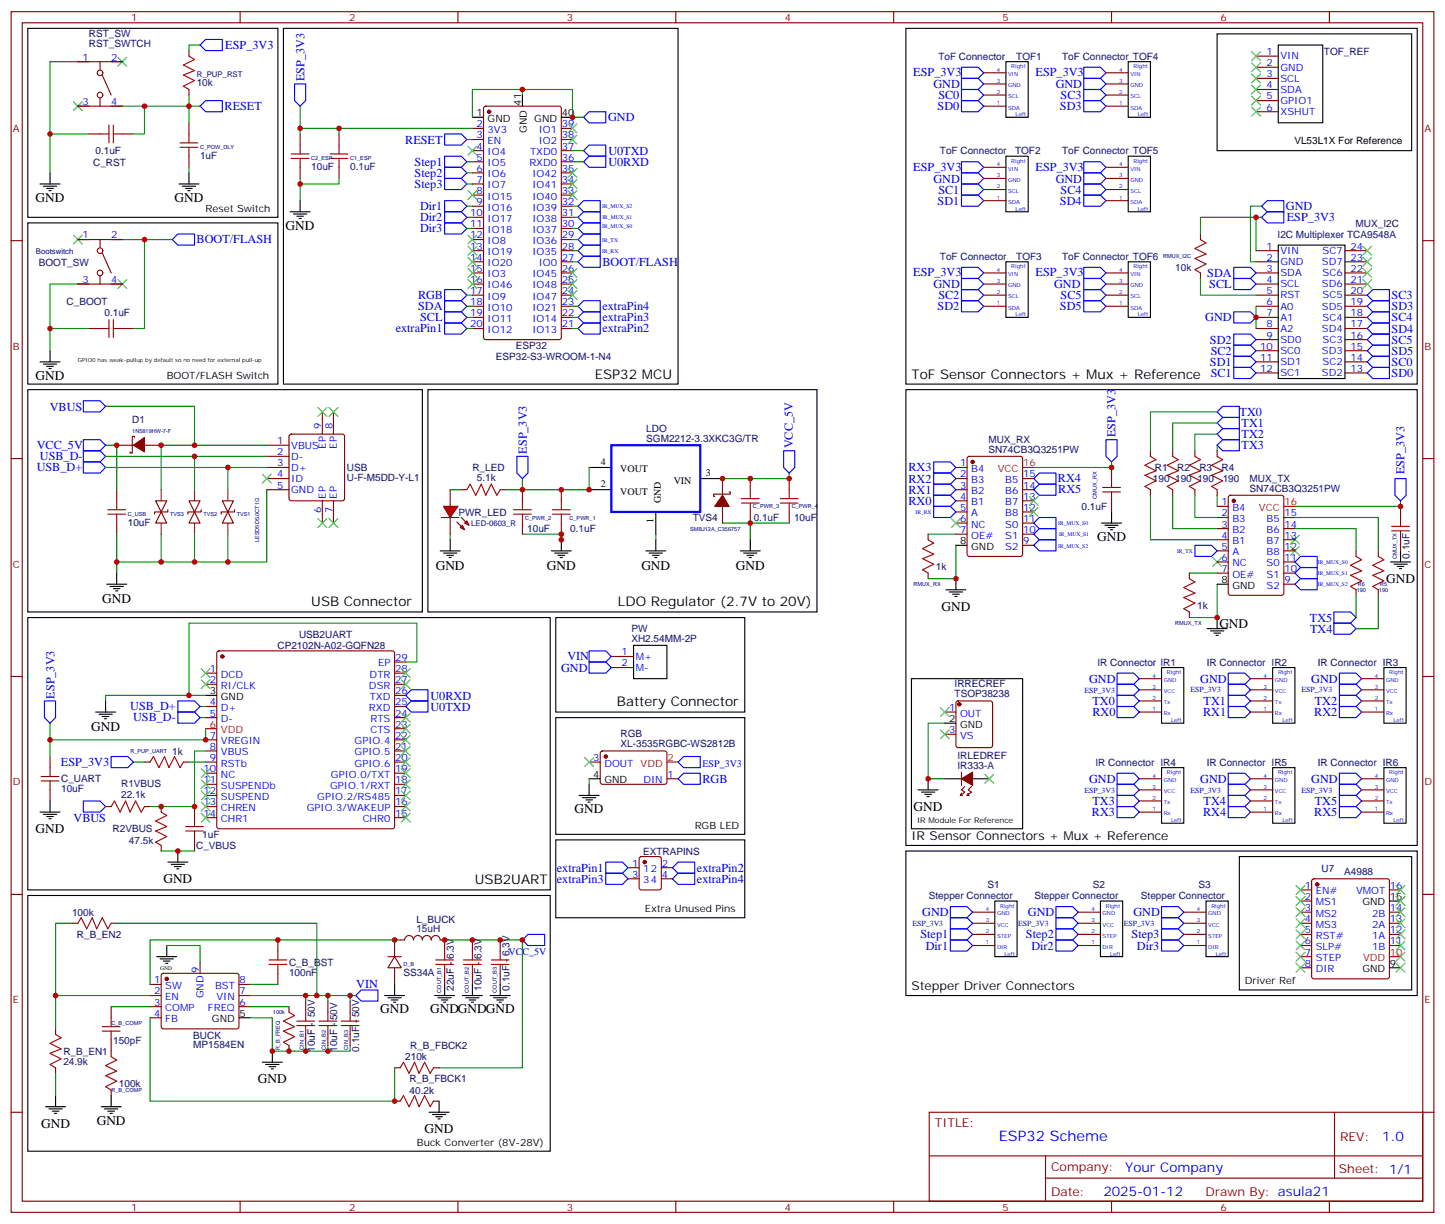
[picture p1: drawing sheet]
<svg xmlns="http://www.w3.org/2000/svg" width="459mm" height="388mm" viewBox="0 0 459 388" stroke-linecap="round" stroke-linejoin="round" font-family="sans-serif">
<defs><g id="words">
<text font-size="4.6" fill="#00f" x="317" y="362">ESP32 Scheme</text>
<g font-size="4.2">
<text x="11.3" y="64">GND</text>
<text x="55.4" y="64">GND</text>
<text x="90.7" y="72.8">GND</text>
<text x="11.3" y="120.5">GND</text>
<text x="188.7" y="120.1">ESP32 MCU</text>
<text x="289.3" y="120.1">ToF Sensor Connectors + Mux + Reference</text>
<text x="348.2" y="171.6">GND</text>
<text x="138.3" y="180.8">GND</text>
<text x="173.6" y="180.8">GND</text>
<text x="203.6" y="180.8">GND</text>
<text x="233.5" y="180.8">GND</text>
<text x="439.9" y="185.1">GND</text>
<text x="32.5" y="191.4">GND</text>
<text x="98.8" y="192.4">USB Connector</text>
<text x="196.1" y="192.2">LDO Regulator (2.7V to 20V)</text>
<text x="298.8" y="193.8">GND</text>
<text x="387" y="199.2">GND</text>
<text x="195.8" y="224.2">Battery Connector</text>
<text x="28.9" y="232">GND</text>
<text x="290" y="257.4">GND</text>
<text x="182.4" y="258.1">GND</text>
<text x="11.3" y="264.4">GND</text>
<text x="51.9" y="280.3">GND</text>
<text x="150.7" y="280.5">USB2UART</text>
<text x="120.6" y="321.6">GND</text>
<text x="136.5" y="321.6">GNDGNDGND</text>
<text x="81.8" y="343.8">GND</text>
<text x="13.1" y="358">GND</text>
<text x="30.7" y="356.8">GND</text>
<text x="134.8" y="359.7">GND</text>
</g>
<g font-size="4.2" fill="#00f">
<text x="438.7" y="362.2">1.0</text>
<text x="357.1" y="371.8">Your Company</text>
<text x="350.2" y="379.6">2025-01-12</text>
</g>
<g font-size="3.9" fill="#00f">
<text x="71.5" y="15.6">ESP_3V3</text>
<text x="96.6" y="25.8" transform="rotate(-90 96.6 25.8)">ESP_3V3</text>
<text x="289.9" y="24.2">ESP_3V3</text>
<text x="296.2" y="28">GND</text>
<text x="328.7" y="24.2">ESP_3V3</text>
<text x="335" y="28">GND</text>
<text x="71.3" y="34.9">RESET</text>
<text x="297.6" y="34.9">SD0</text>
<text x="297.8" y="31.4">SC0</text>
<text x="336.4" y="35">SD3</text>
<text x="336.6" y="31.4">SC3</text>
<text x="193" y="38.4">GND</text>
<text x="128.6" y="45.5">RESET</text>
<text x="131.6" y="52.6">Step1</text>
<text x="193.1" y="49.2">U0TXD</text>
<text x="193.1" y="52.7">U0RXD</text>
<text x="131.6" y="56.1">Step2</text>
<text x="131.6" y="59.6">Step3</text>
<text x="289.9" y="54.2">ESP_3V3</text>
<text x="296.2" y="57.9">GND</text>
<text x="328.7" y="54.2">ESP_3V3</text>
<text x="335" y="57.9">GND</text>
<text x="297.6" y="64.9">SD1</text>
<text x="297.8" y="61.4">SC1</text>
<text x="336.4" y="64.9">SD4</text>
<text x="336.6" y="61.4">SC4</text>
<text x="133.3" y="70.2">Dir2</text>
<text x="133.3" y="66.7">Dir1</text>
<text x="408.1" y="66.8">GND</text>
<text x="408.4" y="70.3">ESP_3V3</text>
<text x="62.4" y="77.3">BOOT/FLASH</text>
<text x="133.3" y="73.7">Dir3</text>
<text x="191.2" y="84.3">BOOT/FLASH</text>
<text x="289.9" y="87.7">ESP_3V3</text>
<text x="328.7" y="87.7">ESP_3V3</text>
<text x="383.2" y="87.8">SDA</text>
<text x="132.7" y="95">RGB</text>
<text x="296.2" y="91.5">GND</text>
<text x="297.8" y="94.9">SC2</text>
<text x="334.5" y="91.4">GND</text>
<text x="336.6" y="94.9">SC5</text>
<text x="383.8" y="91.3">SCL</text>
<text x="441.7" y="94.9">SC3</text>
<text x="132.7" y="98.4">SDA</text>
<text x="133.3" y="101.9">SCL</text>
<text x="191.2" y="102">extraPin3</text>
<text x="191.2" y="98.4">extraPin4</text>
<text x="297.6" y="98.5">SD2</text>
<text x="336.4" y="98.5">SD5</text>
<text x="382.5" y="101.9">GND</text>
<text x="441.7" y="102">SC4</text>
<text x="441.7" y="98.5">SD3</text>
<text x="125.6" y="105.5">extraPin1</text>
<text x="191.2" y="105.5">extraPin2</text>
<text x="441.7" y="105.5">SD4</text>
<text x="384" y="109">SD2</text>
<text x="384.2" y="112.6">SC2</text>
<text x="441.7" y="109">SC5</text>
<text x="441.7" y="112.6">SD5</text>
<text x="384" y="116.1">SD1</text>
<text x="384.2" y="119.6">SC1</text>
<text x="441.7" y="116.1">SC0</text>
<text x="441.7" y="119.6">SD0</text>
<text x="15.8" y="130.3">VBUS</text>
<text x="393.4" y="132">TX0</text>
<text x="394.1" y="135.5">TX1</text>
<text x="11.7" y="142.6">VCC_5V</text>
<text x="167.2" y="144" transform="rotate(-90 167.2 144)">ESP_3V3</text>
<text x="251.7" y="142.3" transform="rotate(-90 251.7 142.3)">VCC_5V</text>
<text x="354" y="138.8" transform="rotate(-90 354 138.8)">ESP_3V3</text>
<text x="394.1" y="139">TX2</text>
<text x="394.1" y="142.6">TX3</text>
<text x="11.6" y="149.6">USB_D+</text>
<text x="12.7" y="146.1">USB_D-</text>
<text x="288.3" y="149.6">RX3</text>
<text x="288.3" y="153.1">RX2</text>
<text x="335.8" y="153.1">RX4</text>
<text x="445.8" y="150.5" transform="rotate(-90 445.8 150.5)">ESP_3V3</text>
<text x="288.3" y="160.2">RX0</text>
<text x="288.3" y="156.7">RX1</text>
<text x="335.8" y="156.6">RX5</text>
<text x="415.7" y="197.3">TX5</text>
<text x="415.8" y="200.8">TX4</text>
<text x="180.1" y="209.6">VIN</text>
<text x="178.1" y="213.2">GND</text>
<text x="17.3" y="221.7" transform="rotate(-90 17.3 221.7)">ESP_3V3</text>
<text x="345.6" y="216.7">GND</text>
<text x="380.9" y="216.7">GND</text>
<text x="416.2" y="216.7">GND</text>
<text x="41.3" y="225.4">USB_D+</text>
<text x="136.6" y="222">U0RXD</text>
<text x="136.6" y="225.5">U0TXD</text>
<text x="346.7" y="227.2">RX0</text>
<text x="346.7" y="223.7">TX0</text>
<text x="381.8" y="227.2">RX1</text>
<text x="382" y="223.7">TX1</text>
<text x="417.1" y="227.2">RX2</text>
<text x="417.3" y="223.7">TX2</text>
<text x="42.2" y="228.9">USB_D-</text>
<text x="19.3" y="243.1">ESP_3V3</text>
<text x="223" y="248.4">RGB</text>
<text x="345.6" y="248.4">GND</text>
<text x="380.9" y="248.4">GND</text>
<text x="416.2" y="248.4">GND</text>
<text x="346.7" y="255.4">TX3</text>
<text x="382" y="255.4">TX4</text>
<text x="417.3" y="255.4">TX5</text>
<text x="23.3" y="260.7">VBUS</text>
<text x="346.5" y="259">RX3</text>
<text x="381.8" y="259">RX4</text>
<text x="417.1" y="259">RX5</text>
<text x="176.7" y="276.6">extraPin1</text>
<text x="176.7" y="280.1">extraPin3</text>
<text x="221.2" y="276.7">extraPin2</text>
<text x="221.2" y="280.2">extraPin4</text>
<text x="292.7" y="290.8">GND</text>
<text x="326.2" y="290.8">GND</text>
<text x="359.7" y="290.8">GND</text>
<text x="292.1" y="297.8">Step1</text>
<text x="325.6" y="297.8">Step2</text>
<text x="359.1" y="297.8">Step3</text>
<text x="293.8" y="301.3">Dir1</text>
<text x="327.3" y="301.3">Dir2</text>
<text x="360.8" y="301.3">Dir3</text>
<text x="113.1" y="313.6">VIN</text>
</g>
<g font-size="3.9">
<text x="289.3" y="266.5">IR Sensor Connectors + Mux + Reference</text>
<text x="289.3" y="314.1">Stepper Driver Connectors</text>
</g>
<g font-size="3.9" fill="#800">
<text x="296.7" y="357.5">TITLE:</text>
<text x="425.3" y="362.2">REV:</text>
<text x="333.6" y="371.7">Company:</text>
<text x="425" y="372.4">Sheet: 1/1</text>
<text x="333.6" y="379.4">Date:</text>
<text x="382.6" y="379.5">Drawn By: asula21</text>
</g>
<g font-size="3.2" fill="#000080">
<text x="28.2" y="11.8">RST_SW</text>
<text x="28.2" y="15">RST_SWTCH</text>
<text x="420.2" y="17.3">TOF_REF</text>
<text x="297.8" y="18.9">ToF Connector</text>
<text x="322.5" y="18.9">TOF1</text>
<text x="337.1" y="18.9">ToF Connector TOF4</text>
<text x="62.4" y="27.4">10k</text>
<text x="29.6" y="52.5">C_RST</text>
<text x="30.3" y="48.9">0.1uF</text>
<text x="63.5" y="50.4">1uF</text>
<text x="98.8" y="53.9">10uF</text>
<text x="111.1" y="53.9">0.1uF</text>
<text x="298.3" y="48.9">ToF Connector</text>
<text x="322.1" y="48.9">TOF2</text>
<text x="337.1" y="48.9">ToF Connector TOF5</text>
<text x="405.5" y="75.4">I2C Multiplexer TCA9548A</text>
<text x="430.2" y="72">MUX_I2C</text>
<text x="298.3" y="82.4">ToF Connector</text>
<text x="322.5" y="82.4">TOF3</text>
<text x="337.1" y="82.4">ToF Connector TOF6</text>
<text x="12.3" y="84.3">BOOT_SW</text>
<text x="373" y="86">10k</text>
<text x="21.1" y="96.6">C_BOOT</text>
<text x="33.2" y="100.4">0.1uF</text>
<text x="163.7" y="110.8">ESP32</text>
<text x="157.4" y="114.2">ESP32-S3-WROOM-1-N4</text>
<text x="42" y="134.2">D1</text>
<text x="205.1" y="137.1">LDO</text>
<text x="205.1" y="140.2">SGM2212-3.3XKC3G/TR</text>
<text x="313.7" y="143.8">SN74CB3Q3251PW</text>
<text x="313.7" y="140.6">MUX_RX</text>
<text x="110.1" y="149.5">USB</text>
<text x="149.9" y="149.5">R_LED</text>
<text x="366.5" y="149.5">R1</text>
<text x="373.6" y="149.5">R2</text>
<text x="380.7" y="149.5">R3</text>
<text x="387.7" y="149.5">R4</text>
<text x="110.1" y="152.7">U-F-M5DD-Y-L1</text>
<text x="151.4" y="152.6">5.1k</text>
<text x="365.9" y="153">190</text>
<text x="373" y="153">190</text>
<text x="380" y="153">190</text>
<text x="388.1" y="153">190</text>
<text x="396.6" y="152.9">MUX_TX</text>
<text x="343.3" y="161.8">0.1uF</text>
<text x="396.6" y="156.1">SN74CB3Q3251PW</text>
<text x="40.6" y="166.8">10uF</text>
<text x="145.5" y="163.6">PWR_LED</text>
<text x="219.9" y="165.4">TVS4</text>
<text x="239.2" y="165.3">0.1uF</text>
<text x="252" y="165.3">10uF</text>
<text x="167.3" y="168.9">10uF</text>
<text x="181" y="168.9">0.1uF</text>
<text x="447.4" y="177.2" transform="rotate(-90 447.4 177.2)">0.1uF</text>
<text x="297" y="180.9">1k</text>
<text x="379.9" y="193.2">1k</text>
<text x="94.9" y="202.3">USB2UART</text>
<text x="200.4" y="203.7">XH2.54MM-2P</text>
<text x="200.4" y="200.6">PW</text>
<text x="88.1" y="206">CP2102N-A02-GQFN28</text>
<text x="348.3" y="211.2">IR Connector IR1</text>
<text x="383" y="211.2">IR Connector IR2</text>
<text x="418.2" y="211.2">IR Connector IR3</text>
<text x="303" y="221.3">TSOP38238</text>
<text x="303" y="218">IRRECREF</text>
<text x="196.9" y="233.8">RGB</text>
<text x="54.6" y="239.4">1k</text>
<text x="196.9" y="237">XL-3535RGBC-WS2812B</text>
<text x="303.9" y="243.9">IR333-A</text>
<text x="303.9" y="240.9">IRLEDREF</text>
<text x="347.7" y="243">IR Connector IR4</text>
<text x="383" y="243">IR Connector IR5</text>
<text x="418.2" y="243">IR Connector IR6</text>
<text x="19.4" y="251.4">10uF</text>
<text x="19.4" y="248.3">C_UART</text>
<text x="38.5" y="249.9">R1VBUS</text>
<text x="38.5" y="253.1">22.1k</text>
<text x="35.7" y="264.1">R2VBUS</text>
<text x="40.9" y="267.7">47.5k</text>
<text x="62.2" y="269.4">C_VBUS</text>
<text x="64.2" y="265.9">1uF</text>
<text x="204.1" y="271.2">EXTRAPINS</text>
<text x="313.4" y="281.8">S1</text>
<text x="346.9" y="281.8">S2</text>
<text x="380.4" y="281.8">S3</text>
<text x="419.5" y="276.6">U7</text>
<text x="426.6" y="277.6">A4988</text>
<text x="294.8" y="285.3">Stepper Connector</text>
<text x="328.3" y="285.3">Stepper Connector</text>
<text x="362.1" y="285.3">Stepper Connector</text>
<text x="22.9" y="290.6">100k</text>
<text x="132.2" y="292.8">L_BUCK</text>
<text x="24.4" y="297.6">R_B_EN2</text>
<text x="132.2" y="295.8">15uH</text>
<text x="91.7" y="309.6">100nF</text>
<text x="91.7" y="306.5">C_B_BST</text>
<text x="128.1" y="309.6">SS34A</text>
<text x="144" y="314.4" transform="rotate(-90 144 314.4)">22uF - 6.3V</text>
<text x="152.8" y="314.4" transform="rotate(-90 152.8 314.4)">10uF - 6.3V</text>
<text x="161.7" y="314.4" transform="rotate(-90 161.7 314.4)">0.1uF - 6.3V</text>
<text x="61.3" y="329.6">BUCK</text>
<text x="20.1" y="334.7">R_B_EN1</text>
<text x="35.9" y="331.2">150pF</text>
<text x="61.3" y="332.6">MP1584EN</text>
<text x="99.9" y="333.8" transform="rotate(-90 99.9 333.8)">10uF - 50V</text>
<text x="107" y="333.8" transform="rotate(-90 107 333.8)">10uF - 50V</text>
<text x="114" y="333.8" transform="rotate(-90 114 333.8)">0.1uF - 50V</text>
<text x="130.2" y="333">R_B_FBCK2</text>
<text x="20.1" y="337.9">24.9k</text>
<text x="128.6" y="336.5">210k</text>
<text x="37.7" y="344.9">100k</text>
<text x="129.9" y="343.5">R_B_FBCK1</text>
<text x="130" y="347">40.2k</text>
</g>
<g font-size="3.2" fill="#800">
<text x="41.6" y="6.7">1</text>
<text x="110.8" y="6.7">2</text>
<text x="179.9" y="6.7">3</text>
<text x="249.1" y="6.7">4</text>
<text x="318.2" y="6.7">5</text>
<text x="387.3" y="6.7">6</text>
<text x="4.1" y="41.8">A</text>
<text x="452.1" y="41.8">A</text>
<text x="4.1" y="110.9">B</text>
<text x="452.1" y="110.9">B</text>
<text x="4.1" y="180.1">C</text>
<text x="452.1" y="180.1">C</text>
<text x="4.1" y="249.2">D</text>
<text x="452.1" y="249.2">D</text>
<text x="4.1" y="318.4">E</text>
<text x="452.1" y="318.4">E</text>
<text x="41.6" y="384.2">1</text>
<text x="110.8" y="384.2">2</text>
<text x="179.9" y="384.2">3</text>
<text x="249.1" y="384.2">4</text>
<text x="318.2" y="384.2">5</text>
<text x="387.3" y="384.2">6</text>
</g>
<g font-size="3.2" fill="#00f">
<text x="401.9" y="17.5">1</text>
<text x="26.2" y="19.2">1</text>
<text x="35.3" y="19.2">2</text>
<text x="401.9" y="21">2</text>
<text x="406.4" y="18.9">VIN</text>
<text x="406.4" y="22.4">GND</text>
<text x="401.9" y="24.5">3</text>
<text x="401.9" y="28">4</text>
<text x="406.4" y="25.9">SCL</text>
<text x="406.4" y="29.5">SDA</text>
<text x="26.2" y="33.3">3</text>
<text x="35.3" y="33.3">4</text>
<text x="401.9" y="35.1">6</text>
<text x="401.9" y="31.6">5</text>
<text x="406.4" y="33">GPIO1</text>
<text x="151.3" y="40.4">2</text>
<text x="178.3" y="40.4">39</text>
<text x="406.4" y="36.5">XSHUT</text>
<text x="151.3" y="43.9">3</text>
<text x="151.3" y="47.4">4</text>
<text x="154.8" y="42.2">3V3</text>
<text x="154.8" y="45.7">EN</text>
<text x="171" y="45.7">IO2</text>
<text x="171" y="42.2">IO1</text>
<text x="178.3" y="47.4">37</text>
<text x="178.3" y="43.9">38</text>
<text x="151.3" y="51">5</text>
<text x="154.8" y="49.2">IO4</text>
<text x="154.8" y="52.7">IO5</text>
<text x="168" y="52.7">RXD0</text>
<text x="168.3" y="49.2">TXD0</text>
<text x="178.3" y="51">36</text>
<text x="151.3" y="54.5">6</text>
<text x="151.3" y="58">7</text>
<text x="154.8" y="56.3">IO6</text>
<text x="154.8" y="59.8">IO7</text>
<text x="169" y="59.8">IO41</text>
<text x="169" y="56.3">IO42</text>
<text x="178.3" y="58">34</text>
<text x="178.3" y="54.5">35</text>
<text x="151.3" y="61.6">8</text>
<text x="151.3" y="65.1">9</text>
<text x="154.8" y="63.3">IO15</text>
<text x="169" y="63.3">IO40</text>
<text x="178.3" y="65.1">32</text>
<text x="178.3" y="61.6">33</text>
<text x="149.2" y="68.6">10</text>
<text x="154.8" y="66.9">IO16</text>
<text x="154.8" y="70.4">IO17</text>
<text x="169" y="70.4">IO38</text>
<text x="169" y="66.9">IO39</text>
<text x="178.3" y="68.6">31</text>
<text x="26.2" y="75.7">1</text>
<text x="35.3" y="75.7">2</text>
<text x="149.2" y="72.1">11</text>
<text x="149.2" y="75.7">12</text>
<text x="154.8" y="73.9">IO18</text>
<text x="154.8" y="77.4">IO8</text>
<text x="169" y="77.4">IO36</text>
<text x="169" y="73.9">IO37</text>
<text x="178.3" y="75.7">29</text>
<text x="178.3" y="72.1">30</text>
<text x="149.2" y="79.2">13</text>
<text x="149.2" y="82.7">14</text>
<text x="154.8" y="81">IO19</text>
<text x="169" y="81">IO35</text>
<text x="178.3" y="82.7">27</text>
<text x="178.3" y="79.2">28</text>
<text x="401.9" y="79.2">1</text>
<text x="401.9" y="82.7">2</text>
<text x="406.4" y="80.6">VIN</text>
<text x="419.8" y="80.6">SC7</text>
<text x="428.6" y="82.7">23</text>
<text x="428.6" y="79.2">24</text>
<text x="26.2" y="89.8">3</text>
<text x="35.3" y="89.8">4</text>
<text x="149.2" y="86.3">15</text>
<text x="149.2" y="89.8">16</text>
<text x="154.8" y="84.5">IO20</text>
<text x="154.8" y="88">IO3</text>
<text x="169" y="88">IO45</text>
<text x="171" y="84.5">IO0</text>
<text x="178.3" y="89.8">25</text>
<text x="178.3" y="86.3">26</text>
<text x="401.9" y="86.3">3</text>
<text x="401.9" y="89.8">4</text>
<text x="406.4" y="84.1">GND</text>
<text x="406.4" y="87.7">SDA</text>
<text x="419.5" y="84.1">SD7</text>
<text x="419.8" y="87.7">SC6</text>
<text x="428.6" y="89.8">21</text>
<text x="428.6" y="86.3">22</text>
<text x="149.2" y="93.3">17</text>
<text x="154.8" y="91.5">IO46</text>
<text x="154.8" y="95.1">IO9</text>
<text x="169" y="95.1">IO47</text>
<text x="169" y="91.5">IO48</text>
<text x="178.3" y="93.3">24</text>
<text x="401.9" y="93.3">5</text>
<text x="406.4" y="91.2">SCL</text>
<text x="406.4" y="94.7">RST</text>
<text x="419.5" y="91.2">SD6</text>
<text x="419.8" y="94.7">SC5</text>
<text x="428.6" y="93.3">20</text>
<text x="149.2" y="96.8">18</text>
<text x="149.2" y="100.4">19</text>
<text x="154.8" y="98.6">IO10</text>
<text x="169" y="98.6">IO21</text>
<text x="178.3" y="100.4">22</text>
<text x="178.3" y="96.8">23</text>
<text x="401.9" y="96.8">6</text>
<text x="401.9" y="100.4">7</text>
<text x="406.4" y="98.2">A0</text>
<text x="406.4" y="101.8">A1</text>
<text x="419.5" y="98.2">SD5</text>
<text x="419.8" y="101.8">SC4</text>
<text x="428.6" y="100.4">18</text>
<text x="428.6" y="96.8">19</text>
<text x="149.2" y="103.9">20</text>
<text x="154.8" y="102.1">IO11</text>
<text x="154.8" y="105.7">IO12</text>
<text x="169" y="105.7">IO13</text>
<text x="169" y="102.1">IO14</text>
<text x="178.3" y="103.9">21</text>
<text x="401.9" y="103.9">8</text>
<text x="401.9" y="107.4">9</text>
<text x="406.4" y="105.3">A2</text>
<text x="419.5" y="105.3">SD4</text>
<text x="428.6" y="107.4">16</text>
<text x="428.6" y="103.9">17</text>
<text x="399.9" y="110.9">10</text>
<text x="406.4" y="108.8">SD0</text>
<text x="406.4" y="112.4">SC0</text>
<text x="419.5" y="112.4">SD3</text>
<text x="419.8" y="108.8">SC3</text>
<text x="428.6" y="110.9">15</text>
<text x="399.9" y="114.5">11</text>
<text x="399.9" y="118">12</text>
<text x="406.4" y="115.9">SD1</text>
<text x="406.4" y="119.4">SC1</text>
<text x="419.5" y="119.4">SD2</text>
<text x="419.8" y="115.9">SC2</text>
<text x="428.6" y="118">13</text>
<text x="428.6" y="114.5">14</text>
<text x="102" y="136" transform="rotate(-90 102 136)">9</text>
<text x="105.5" y="136" transform="rotate(-90 105.5 136)">8</text>
<text x="87.9" y="140.9">1</text>
<text x="92.4" y="142.3">VBUS</text>
<text x="103.4" y="142.4" transform="rotate(-90 103.4 142.4)">EP</text>
<text x="106.9" y="142.4" transform="rotate(-90 106.9 142.4)">EP</text>
<text x="87.9" y="144.5">2</text>
<text x="87.9" y="148">3</text>
<text x="92.4" y="145.9">D-</text>
<text x="92.4" y="149.4">D+</text>
<text x="304.7" y="148">1</text>
<text x="308.2" y="149.8">B4</text>
<text x="87.9" y="151.5">4</text>
<text x="87.9" y="155">5</text>
<text x="92.4" y="152.9">ID</text>
<text x="304.7" y="155">3</text>
<text x="304.7" y="151.5">2</text>
<text x="308.2" y="153.3">B3</text>
<text x="319.1" y="153.3">B5</text>
<text x="324.7" y="151.5">15</text>
<text x="324.7" y="155">14</text>
<text x="92.4" y="156.5">GND</text>
<text x="103.4" y="158.2" transform="rotate(-90 103.4 158.2)">EP</text>
<text x="106.9" y="158.2" transform="rotate(-90 106.9 158.2)">EP</text>
<text x="304.7" y="158.6">4</text>
<text x="308.2" y="160.3">B1</text>
<text x="308.2" y="156.8">B2</text>
<text x="319.1" y="156.8">B6</text>
<text x="319.1" y="160.3">B7</text>
<text x="324.7" y="158.6">13</text>
<text x="387.6" y="160.3">1</text>
<text x="102" y="162.7" transform="rotate(-90 102 162.7)">6</text>
<text x="105.5" y="162.7" transform="rotate(-90 105.5 162.7)">7</text>
<text x="304.7" y="165.6">6</text>
<text x="304.7" y="162.1">5</text>
<text x="308.2" y="167.4">NC</text>
<text x="308.2" y="163.9">A</text>
<text x="319.1" y="163.9">B8</text>
<text x="319.1" y="167.4">S0</text>
<text x="324.7" y="162.1">12</text>
<text x="324.7" y="165.6">11</text>
<text x="387.6" y="167.4">3</text>
<text x="387.6" y="163.9">2</text>
<text x="391.1" y="165.6">B3</text>
<text x="391.1" y="162.1">B4</text>
<text x="402" y="165.6">B5</text>
<text x="407.6" y="163.9">15</text>
<text x="407.6" y="167.4">14</text>
<text x="304.7" y="169.2">7</text>
<text x="308.2" y="170.9">OE#</text>
<text x="319.1" y="170.9">S1</text>
<text x="324.7" y="169.2">10</text>
<text x="324.7" y="172.7">9</text>
<text x="387.6" y="170.9">4</text>
<text x="391.1" y="172.7">B1</text>
<text x="391.1" y="169.2">B2</text>
<text x="402" y="169.2">B6</text>
<text x="402" y="172.7">B7</text>
<text x="407.6" y="170.9">13</text>
<text x="319.1" y="174.4">S2</text>
<text x="387.6" y="178">6</text>
<text x="387.6" y="174.4">5</text>
<text x="391.1" y="179.7">NC</text>
<text x="391.1" y="176.2">A</text>
<text x="402" y="176.2">B8</text>
<text x="402" y="179.7">S0</text>
<text x="407.6" y="174.4">12</text>
<text x="407.6" y="178">11</text>
<text x="387.6" y="181.5">7</text>
<text x="391.1" y="183.3">OE#</text>
<text x="402" y="183.3">S1</text>
<text x="407.6" y="181.5">10</text>
<text x="407.6" y="185">9</text>
<text x="402" y="186.8">S2</text>
<text x="125.4" y="209.7">29</text>
<text x="197.3" y="208">1</text>
<text x="201.8" y="209.4">M+</text>
<text x="66.6" y="213.3">1</text>
<text x="70.1" y="215">DCD</text>
<text x="117.3" y="215">DTR</text>
<text x="120" y="211.5">EP</text>
<text x="125.4" y="213.3">28</text>
<text x="197.3" y="211.5">2</text>
<text x="201.8" y="212.9">M-</text>
<text x="66.6" y="216.8">2</text>
<text x="70.1" y="218.5">RI/CLK</text>
<text x="117.1" y="218.5">DSR</text>
<text x="125.4" y="220.3">26</text>
<text x="125.4" y="216.8">27</text>
<text x="66.6" y="223.8">4</text>
<text x="66.6" y="227.4">5</text>
<text x="70.1" y="225.6">D+</text>
<text x="117.1" y="225.6">RXD</text>
<text x="117.4" y="222.1">TXD</text>
<text x="125.4" y="227.4">24</text>
<text x="125.4" y="223.8">25</text>
<text x="301.2" y="225.6">1</text>
<text x="304.7" y="227.4">OUT</text>
<text x="70.1" y="229.1">D-</text>
<text x="117.6" y="232.7">CTS</text>
<text x="117.6" y="229.1">RTS</text>
<text x="125.4" y="230.9">23</text>
<text x="301.2" y="232.7">3</text>
<text x="66.6" y="234.4">7</text>
<text x="66.6" y="237.9">8</text>
<text x="70.1" y="236.2">VREGIN</text>
<text x="70.1" y="239.7">VBUS</text>
<text x="112.6" y="239.7">GPIO.5</text>
<text x="112.6" y="236.2">GPIO.4</text>
<text x="125.4" y="237.9">21</text>
<text x="125.4" y="234.4">22</text>
<text x="304.7" y="234.4">VS</text>
<text x="64.6" y="245">10</text>
<text x="66.6" y="241.5">9</text>
<text x="70.1" y="243.2">RSTb</text>
<text x="112.6" y="243.2">GPIO.6</text>
<text x="125.4" y="245">19</text>
<text x="125.4" y="241.5">20</text>
<text x="188.3" y="241.5">3</text>
<text x="191.8" y="243.2">DOUT</text>
<text x="223" y="243.2">ESP_3V3</text>
<text x="64.6" y="248.5">11</text>
<text x="70.1" y="246.8">NC</text>
<text x="70.1" y="250.3">SUSPENDb</text>
<text x="104.8" y="250.3">GPIO.1/RXT</text>
<text x="105" y="246.8">GPIO.0/TXT</text>
<text x="125.4" y="248.5">18</text>
<text x="204.2" y="248.5">DIN</text>
<text x="211.8" y="246.8">1</text>
<text x="64.6" y="252.1">12</text>
<text x="64.6" y="255.6">13</text>
<text x="70.1" y="253.8">SUSPEND</text>
<text x="70.1" y="257.4">CHREN</text>
<text x="97.4" y="257.4">GPIO.3/WAKEUP</text>
<text x="100.7" y="253.8">GPIO.2/RS485</text>
<text x="125.4" y="255.6">16</text>
<text x="125.4" y="252.1">17</text>
<text x="64.6" y="259.1">14</text>
<text x="70.1" y="260.9">CHR1</text>
<text x="115.1" y="260.9">CHR0</text>
<text x="125.4" y="259.1">15</text>
<text x="200.7" y="275">1</text>
<text x="210.1" y="275">2</text>
<text x="200.7" y="278.5">3</text>
<text x="204.2" y="276.8">12</text>
<text x="204.2" y="280.3">34</text>
<text x="210.1" y="278.5">4</text>
<text x="414.1" y="282">1</text>
<text x="414.1" y="285.6">2</text>
<text x="417.6" y="283.8">EN#</text>
<text x="417.6" y="287.3">MS1</text>
<text x="430.4" y="283.8">VMOT</text>
<text x="441.1" y="282">16</text>
<text x="414.1" y="289.1">3</text>
<text x="414.1" y="292.6">4</text>
<text x="417.6" y="290.9">MS2</text>
<text x="435.5" y="290.9">2B</text>
<text x="441.1" y="292.6">13</text>
<text x="441.1" y="289.1">14</text>
<text x="414.1" y="296.2">5</text>
<text x="414.1" y="299.7">6</text>
<text x="417.6" y="294.4">MS3</text>
<text x="417.6" y="297.9">RST#</text>
<text x="435.5" y="297.9">1A</text>
<text x="435.5" y="294.4">2A</text>
<text x="441.1" y="299.7">11</text>
<text x="441.1" y="296.2">12</text>
<text x="161.4" y="302.9">VCC_5V</text>
<text x="414.1" y="303.2">7</text>
<text x="417.6" y="301.4">SLP#</text>
<text x="417.6" y="305">STEP</text>
<text x="435.5" y="301.4">1B</text>
<text x="63.1" y="308.9" transform="rotate(-90 63.1 308.9)">9</text>
<text x="414.1" y="306.7">8</text>
<text x="417.6" y="308.5">DIR</text>
<text x="49" y="312">1</text>
<text x="49" y="315.6">2</text>
<text x="52.5" y="313.8">SW</text>
<text x="52.5" y="317.3">EN</text>
<text x="64.6" y="316.8" transform="rotate(-90 64.6 316.8)">GND</text>
<text x="68.2" y="313.8">BST</text>
<text x="68.7" y="317.3">VIN</text>
<text x="76" y="315.6">7</text>
<text x="76" y="312">8</text>
<text x="49" y="319.1">3</text>
<text x="49" y="322.6">4</text>
<text x="52.5" y="320.9">COMP</text>
<text x="66" y="320.9">FREQ</text>
<text x="76" y="319.1">6</text>
<text x="52.5" y="324.4">FB</text>
</g>
<g font-size="3.2">
<text x="165.5" y="33.5" transform="rotate(-90 165.5 33.5)">41</text>
<text x="151.3" y="36.9">1</text>
<text x="154.8" y="38.6">GND</text>
<text x="169.6" y="38.6">GND</text>
<text x="178.3" y="36.9">40</text>
<text x="167.2" y="42.3" transform="rotate(-90 167.2 42.3)">GND</text>
<text x="410.8" y="45.5">VL53L1X For Reference</text>
<text x="65.3" y="67.2">Reset Switch</text>
<text x="52.9" y="120.1">BOOT/FLASH Switch</text>
<text x="190.7" y="147.6">4</text>
<text x="196.8" y="149.9">VOUT</text>
<text x="190.7" y="154.7">2</text>
<text x="213.8" y="153.5">VIN</text>
<text x="224" y="151.2">3</text>
<text x="196.8" y="157">VOUT</text>
<text x="209.7" y="159.6" transform="rotate(-90 209.7 159.6)">GND</text>
<text x="207.4" y="165.8" transform="rotate(-90 207.4 165.8)">1</text>
<text x="304.7" y="172.7">8</text>
<text x="308.2" y="174.4">GND</text>
<text x="387.6" y="185">8</text>
<text x="391.1" y="186.8">GND</text>
<text x="66.6" y="220.3">3</text>
<text x="70.1" y="222.1">GND</text>
<text x="301.2" y="229.1">2</text>
<text x="304.7" y="230.9">GND</text>
<text x="188.3" y="246.8">4</text>
<text x="191.8" y="248.5">GND</text>
<text x="220.5" y="263">RGB LED</text>
<text x="432.4" y="287.3">GND</text>
<text x="441.1" y="285.6">15</text>
<text x="204.6" y="289.5">Extra Unused Pins</text>
<text x="432.4" y="308.5">GND</text>
<text x="441.1" y="306.7">9</text>
<text x="395.1" y="312.4">Driver Ref</text>
<text x="76" y="322.6">5</text>
<text x="67.3" y="324.4">GND</text>
<text x="132.3" y="363.5">Buck Converter (8V-28V)</text>
</g>
<g font-size="3.2" fill="#f00">
<text x="316.6" y="149.8">VCC</text>
<text x="324.7" y="148">16</text>
<text x="407.6" y="160.3">16</text>
<text x="399.6" y="162.1">VCC</text>
<text x="66.6" y="230.9">6</text>
<text x="70.1" y="232.7">VDD</text>
<text x="203.3" y="243.2">VDD</text>
<text x="211.8" y="241.5">2</text>
<text x="432.6" y="305">VDD</text>
<text x="441.1" y="303.2">10</text>
</g>
<g font-size="2.5" fill="#000080">
<text x="62.4" y="24.3">R_PUP_RST</text>
<text x="11.4" y="80.5">Bootswitch</text>
<text x="149.6" y="166.8">LED-0603_R</text>
</g>
<g font-size="2.5" fill="#00f">
<text x="344.1" y="219.8">ESP_3V3</text>
<text x="377.8" y="219.7">ESP_3V3</text>
<text x="413.1" y="219.7">ESP_3V3</text>
<text x="344.1" y="251.5">ESP_3V3</text>
<text x="377.8" y="251.5">ESP_3V3</text>
<text x="413.1" y="251.5">ESP_3V3</text>
<text x="289.6" y="293.8">ESP_3V3</text>
<text x="323.1" y="293.8">ESP_3V3</text>
<text x="356.6" y="293.8">ESP_3V3</text>
</g>
<text font-size="2.5" x="291" y="261.2">IR Module For Reference</text>
<g font-size="1.8" fill="#00f">
<text x="316.4" y="22.8">4</text>
<text x="321" y="21.7">Right</text>
<text x="355.2" y="22.8">4</text>
<text x="359.8" y="21.7">Right</text>
<text x="316.4" y="29.8">2</text>
<text x="316.4" y="26.3">3</text>
<text x="320" y="27.7">GND</text>
<text x="320" y="24.2">VIN</text>
<text x="355.2" y="29.8">2</text>
<text x="355.2" y="26.3">3</text>
<text x="358.8" y="27.7">GND</text>
<text x="358.8" y="24.2">VIN</text>
<text x="316.4" y="33.3">1</text>
<text x="320" y="34.7">SDA</text>
<text x="320" y="31.2">SCL</text>
<text x="355.2" y="33.3">1</text>
<text x="358.8" y="34.7">SDA</text>
<text x="358.8" y="31.2">SCL</text>
<text x="322.3" y="36.9">Left</text>
<text x="361.1" y="36.9">Left</text>
<text x="316.4" y="52.7">4</text>
<text x="321" y="51.7">Right</text>
<text x="355.2" y="52.7">4</text>
<text x="359.8" y="51.7">Right</text>
<text x="316.4" y="59.8">2</text>
<text x="316.4" y="56.3">3</text>
<text x="320" y="57.7">GND</text>
<text x="320" y="54.2">VIN</text>
<text x="355.2" y="59.8">2</text>
<text x="355.2" y="56.3">3</text>
<text x="358.8" y="57.7">GND</text>
<text x="358.8" y="54.2">VIN</text>
<text x="316.4" y="63.3">1</text>
<text x="320" y="64.7">SDA</text>
<text x="320" y="61.2">SCL</text>
<text x="355.2" y="63.3">1</text>
<text x="358.8" y="64.7">SDA</text>
<text x="358.8" y="61.2">SCL</text>
<text x="191.2" y="66.1">IR_MUX_S2</text>
<text x="191.2" y="69.6">IR_MUX_S1</text>
<text x="322.3" y="66.8">Left</text>
<text x="361.1" y="66.8">Left</text>
<text x="191.2" y="76.7">IR_TX</text>
<text x="191.2" y="72.5">IR_MUX_S0</text>
<text x="191.2" y="80.2">IR_RX</text>
<text x="316.4" y="89.8">3</text>
<text x="316.4" y="86.3">4</text>
<text x="320" y="87.7">VIN</text>
<text x="321" y="85.2">Right</text>
<text x="355.2" y="89.8">3</text>
<text x="355.2" y="86.3">4</text>
<text x="358.8" y="87.7">VIN</text>
<text x="359.8" y="85.2">Right</text>
<text x="316.4" y="93.3">2</text>
<text x="320" y="94.7">SCL</text>
<text x="320" y="91.2">GND</text>
<text x="355.2" y="93.3">2</text>
<text x="358.8" y="94.7">SCL</text>
<text x="358.8" y="91.2">GND</text>
<text x="316.4" y="96.8">1</text>
<text x="320" y="98.2">SDA</text>
<text x="322.3" y="100.4">Left</text>
<text x="355.2" y="96.8">1</text>
<text x="358.8" y="98.2">SDA</text>
<text x="361.1" y="100.4">Left</text>
<text x="290.6" y="163.1">IR_RX</text>
<text x="335.8" y="166.7">IR_MUX_S0</text>
<text x="335.8" y="173.8">IR_MUX_S2</text>
<text x="336.1" y="170">IR_MUX_S1</text>
<text x="373.6" y="175.5">IR_TX</text>
<text x="418.3" y="179">IR_MUX_S0</text>
<text x="418.3" y="182.5">IR_MUX_S1</text>
<text x="418.3" y="186">IR_MUX_S2</text>
<text x="365.8" y="215">4</text>
<text x="370.4" y="214">Right</text>
<text x="401" y="215">4</text>
<text x="405.6" y="214">Right</text>
<text x="436.3" y="215">4</text>
<text x="440.9" y="214">Right</text>
<text x="365.8" y="218.5">3</text>
<text x="369.4" y="220">VCC</text>
<text x="369.4" y="216.4">GND</text>
<text x="401" y="218.5">3</text>
<text x="404.6" y="220">VCC</text>
<text x="404.6" y="216.4">GND</text>
<text x="436.3" y="218.5">3</text>
<text x="439.9" y="220">VCC</text>
<text x="439.9" y="216.4">GND</text>
<text x="365.8" y="225.6">1</text>
<text x="365.8" y="222.1">2</text>
<text x="369.4" y="227">Rx</text>
<text x="369.4" y="223.5">Tx</text>
<text x="401" y="225.6">1</text>
<text x="401" y="222.1">2</text>
<text x="404.6" y="227">Rx</text>
<text x="404.6" y="223.5">Tx</text>
<text x="436.3" y="225.6">1</text>
<text x="436.3" y="222.1">2</text>
<text x="439.9" y="227">Rx</text>
<text x="439.9" y="223.5">Tx</text>
<text x="371.7" y="229.1">Left</text>
<text x="407" y="229.1">Left</text>
<text x="442.3" y="229.1">Left</text>
<text x="370.4" y="245.7">Right</text>
<text x="405.6" y="245.7">Right</text>
<text x="440.9" y="245.7">Right</text>
<text x="365.8" y="250.3">3</text>
<text x="365.8" y="246.8">4</text>
<text x="369.4" y="251.7">VCC</text>
<text x="369.4" y="248.2">GND</text>
<text x="401" y="250.3">3</text>
<text x="401" y="246.8">4</text>
<text x="404.6" y="251.7">VCC</text>
<text x="404.6" y="248.2">GND</text>
<text x="436.3" y="250.3">3</text>
<text x="436.3" y="246.8">4</text>
<text x="439.9" y="251.7">VCC</text>
<text x="439.9" y="248.2">GND</text>
<text x="365.8" y="257.4">1</text>
<text x="365.8" y="253.8">2</text>
<text x="369.4" y="255.2">Tx</text>
<text x="401" y="257.4">1</text>
<text x="401" y="253.8">2</text>
<text x="404.6" y="255.2">Tx</text>
<text x="436.3" y="257.4">1</text>
<text x="436.3" y="253.8">2</text>
<text x="439.9" y="255.2">Tx</text>
<text x="369.4" y="258.8">Rx</text>
<text x="371.7" y="260.9">Left</text>
<text x="404.6" y="258.8">Rx</text>
<text x="407" y="260.9">Left</text>
<text x="439.9" y="258.8">Rx</text>
<text x="442.3" y="260.9">Left</text>
<text x="312.9" y="292.6">3</text>
<text x="312.9" y="289.1">4</text>
<text x="316.4" y="290.5">GND</text>
<text x="317.4" y="288">Right</text>
<text x="346.4" y="292.6">3</text>
<text x="346.4" y="289.1">4</text>
<text x="350" y="290.5">GND</text>
<text x="351" y="288">Right</text>
<text x="379.9" y="292.6">3</text>
<text x="379.9" y="289.1">4</text>
<text x="383.5" y="290.5">GND</text>
<text x="384.5" y="288">Right</text>
<text x="312.9" y="299.7">1</text>
<text x="312.9" y="296.2">2</text>
<text x="316.4" y="297.6">STEP</text>
<text x="316.4" y="294">VCC</text>
<text x="346.4" y="299.7">1</text>
<text x="346.4" y="296.2">2</text>
<text x="350" y="297.6">STEP</text>
<text x="350" y="294">VCC</text>
<text x="379.9" y="299.7">1</text>
<text x="379.9" y="296.2">2</text>
<text x="383.5" y="297.6">STEP</text>
<text x="383.5" y="294">VCC</text>
<text x="316.4" y="301.1">DIR</text>
<text x="318.8" y="303.2">Left</text>
<text x="350" y="301.1">DIR</text>
<text x="352.3" y="303.2">Left</text>
<text x="383.5" y="301.1">DIR</text>
<text x="385.8" y="303.2">Left</text>
</g>
<g font-size="1.8" fill="#000080">
<text x="63.5" y="47.2">C_POW_DLY</text>
<text x="98.8" y="50.7">C2_ESP</text>
<text x="111.1" y="50.7">C1_ESP</text>
<text x="369.2" y="82">RMUX_I2C</text>
<text x="42" y="137.4">1N5819HW-7-F</text>
<text x="239" y="161.3">C_PWR_3</text>
<text x="251.3" y="161.3">C_PWR_4</text>
<text x="348.1" y="158.2" transform="rotate(-90 348.1 158.2)">CMUX_RX</text>
<text x="40.6" y="163.6">C_USB</text>
<text x="54" y="163.6">TVS3</text>
<text x="64.6" y="163.6">TVS2</text>
<text x="75.1" y="163.6">TVS1</text>
<text x="166.7" y="164.9">C_PWR_2</text>
<text x="180.8" y="164.9">C_PWR_1</text>
<text x="82.3" y="172" transform="rotate(-90 82.3 172)">LESD5D5.0CT1G</text>
<text x="219" y="168.3">SMBJ12A_C356757</text>
<text x="443.4" y="177.5" transform="rotate(-90 443.4 177.5)">CMUX_TX</text>
<text x="290" y="186">RMUX_RX</text>
<text x="430.6" y="187.8">190</text>
<text x="430.9" y="186">R6</text>
<text x="437.6" y="187.8">190</text>
<text x="438" y="186">R5</text>
<text x="373" y="198.4">RMUX_TX</text>
<text x="41.4" y="238.9">R_PUP_UART</text>
<text x="128.1" y="306.5">D_B</text>
<text x="140" y="315" transform="rotate(-90 140 315)">COUT_B1</text>
<text x="148.8" y="315" transform="rotate(-90 148.8 315)">COUT_B2</text>
<text x="157.6" y="315" transform="rotate(-90 157.6 315)">COUT_B3</text>
<text x="86.6" y="321.7">100k</text>
<text x="35.4" y="325.4">C_B_COMP</text>
<text x="88.8" y="333.2" transform="rotate(-90 88.8 333.2)">R_B_FREQ</text>
<text x="96.4" y="333.1" transform="rotate(-90 96.4 333.1)">CIN_B1</text>
<text x="103.5" y="333.1" transform="rotate(-90 103.5 333.1)">CIN_B2</text>
<text x="110.5" y="333.1" transform="rotate(-90 110.5 333.1)">CIN_B3</text>
<text x="35.4" y="346.5">R_B_COMP</text>
</g>
<g font-size="1.8">
<text x="24.7" y="114.8">GPIO0 has weak-pullup by default so no need for external pull-up</text>
<text x="50.9" y="307.7">GND</text>
</g>
</g></defs>
<g fill="none" stroke="#870000" stroke-width=".35">
<path d="M3.5 3.7h451.6v381h-451.6zM7.1 7.2h444.5v374h-444.5zM60 16.1v1.7M76.2 3.7v3.5M145.3 3.7v3.5M214.5 3.7v3.5M283.6 3.7v3.5M352.8 3.7v3.5M398.6 17.8h7.1M421.9 3.7v3.5M60 28.4v1.8M60 39v3.5"/>
<path d="M153.7 33.9l.5-.2h23.2l.7 .4 .1 73-.5 .6-23.5 .1-.7-.5v-72.9zM398.6 35.5h7.1M398.6 21.3h7.1M398.6 24.9h7.1M398.6 28.4h7.1M398.6 31.9h7.1M28.2 42.5h3.5M38.8 42.5h3.5M60 49.6v3.5M95.2 42.5v3.5M95.2 53.1v3.5M107.6 42.5v3.5"/>
<path d="M107.6 53.1v3.5M149.9 40.7h3.6M149.9 44.3h3.6M149.9 47.8h3.6M149.9 51.3h3.6M149.9 54.9h3.6M149.9 58.4h3.6M178.2 40.7h3.5M178.2 44.3h3.5M178.2 47.8h3.5M178.2 51.3h3.5M178.2 54.9h3.5"/>
<path d="M178.2 58.4h3.5M3.5 76.4h3.6M149.9 61.9h3.6M149.9 65.4h3.6M149.9 69h3.6M149.9 72.5h3.6M149.9 76h3.6M149.9 79.6h3.6M178.2 61.9h3.5M178.2 65.4h3.5M178.2 69h3.5M178.2 72.5h3.5"/>
<path d="M178.2 76h3.5M178.2 79.6h3.5M398.6 79.6h7.1M426.9 79.6h7M451.6 76.4h3.5M149.9 83.1h3.6M149.9 86.6h3.6M149.9 90.1h3.6M149.9 93.7h3.6M149.9 97.2h3.6M178.2 83.1h3.5M178.2 86.6h3.5"/>
<path d="M178.2 90.1h3.5M178.2 93.7h3.5M178.2 97.2h3.5M398.6 83.1h7.1M398.6 86.6h7.1M398.6 90.1h7.1M398.6 93.7h7.1M398.6 97.2h7.1M426.9 83.1h7M426.9 86.6h7M426.9 90.1h7M426.9 93.7h7"/>
<path d="M426.9 97.2h7M28.2 104.2h3.5M38.8 104.2h3.5M149.9 100.7h3.6M149.9 104.2h3.6M178.2 100.7h3.5M178.2 104.2h3.5M398.6 100.7h7.1M398.6 104.2h7.1M398.6 107.8h7.1M398.6 111.3h7.1M398.6 114.8h7.1"/>
<path d="M398.6 118.4h7.1M426.9 100.7h7M426.9 104.2h7M426.9 107.8h7M426.9 111.3h7M426.9 114.8h7M426.9 118.4h7M42.7 138.8v-.3h-.7v5.3h-.7v-.4M92 138l.4-.2h16.3l.5 .2 .2 .5v19.7l-.3 .5-.4 .2h-16.3l-.5-.2-.2-.5v-19.7zM102.3 130.7v7.1M105.8 130.7v7.1M3.5 145.5h3.6"/>
<path d="M37 141.3h5.3M37 155.4v3.5M45.9 141.3h5.3M49.4 158.9h3.5l-1.7 3.6zM60 158.9h3.5l-1.8 3.6zM70.6 158.9h3.5l-1.8 3.6zM84.7 141.3h7M84.7 144.8h7M84.7 148.3h7M84.7 151.9h7M84.7 155.4h7M102.3 158.9v7.1"/>
<path d="M105.8 158.9v7.1M146.4 155.4h1.8M158.7 155.4h1.8M165.8 155.4v3.5M178.2 155.4v3.5M451.6 145.5h3.5M37 166v3.5M51.2 162.5l1.7 3.5h-3.5zM53.3 161.7v.8h-4.3v.7M61.7 162.5l1.8 3.5h-3.5zM63.9 161.7v.8h-4.3v.7M72.3 162.5l1.8 3.5h-3.5z"/>
<path d="M74.4 161.7v.8h-4.2v.7M165.8 166v3.5M178.2 166v3.5M3.5 214.7h3.6M65.3 213.6h3.5M65.3 217.1h3.5M69 206.8l.5-.2h55l.5 .2 .2 .5v55l-.2 .5-.5 .2h-55l-.5-.2-.2-.5v-55zM125.2 213.6h3.6M125.2 217.1h3.6M125.2 210.1h3.6M451.6 214.7h3.5M65.3 224.2h3.5"/>
<path d="M65.3 227.7h3.5M65.3 234.8h3.5M65.3 238.3h3.5M125.2 224.2h3.6M125.2 227.7h3.6M125.2 234.8h3.6M125.2 238.3h3.6M125.2 231.2h3.6M125.2 220.7h3.6M299.9 226h3.5M299.9 233h3.5M303.6 222.6l.5-.2h10.2l.5 .2 .2 .5v13.4l-.2 .5-.5 .2h-10.2l-.5-.2-.2-.5v-13.4z"/>
<path d="M15.9 240.1v3.5M15.9 250.6v3.6M33.5 255.9h1.8M45.9 241.8h1.7M45.9 255.9h1.7M51.2 255.9v1.8M58.2 241.8h1.8M61.7 255.9v3.6M65.3 252.4h3.5M65.3 241.8h3.5M65.3 245.4h3.5M65.3 248.9h3.5"/>
<path d="M65.3 255.9h3.5M65.3 259.5h3.5M125.2 252.4h3.6M125.2 241.8h3.6M125.2 245.4h3.6M125.2 248.9h3.6M125.2 255.9h3.6M125.2 259.5h3.6M304.8 252.4h.7M305.2 245v4.2M306.2 249.6l-1 1 1 .8-1.4 1 .4-.7M306.9 252.4h.7"/>
<path d="M308.3 249.6l-1 1 1 .8-1.4 1 .4-.7M51.2 268.3v1.8M61.7 266.5v3.6M3.5 283.8h3.6M451.6 283.8h3.5M3.5 353h3.6M294.9 353h156.7v28.2h-156.7zM423.5 353l.1 20.9M451.6 353h3.5M295 366.8h156.4M331.8 373.9h119.6M331.8 366.8v14.1"/>
<path d="M76.2 381.2v3.5M145.3 381.2v3.5M214.5 381.2v3.5M283.6 381.2v3.5M352.8 381.2v3.5M421.9 381.2v3.5"/>
</g>
<g fill="none" stroke="#00f" stroke-width=".35">
<path d="M65.3 12.5h5.3v3.6h-5.3l-1.8-1.8zM65.3 31.9h5.3v3.6h-5.3l-1.8-1.8zM93.5 26.6h3.5v5.3l-1.8 1.8-1.7-1.8zM187 35.5h5.3v3.5h-5.3l-1.8-1.8zM141.1 42.5h5.3l1.8 1.8-1.8 1.7h-5.3zM54.7 76l1.7-1.7h5.3v3.5h-5.3zM183.4 83.1l1.8-1.8h5.3v3.5h-5.3zM26.5 139.5h5.2l1.8 1.8-1.8 1.8h-5.2zM26.5 127.2h5.2l1.8 1.7-1.8 1.8h-5.2zM26.5 143.1h5.2l1.8 1.7-1.8 1.8h-5.2zM26.5 146.6h5.2l1.8 1.7-1.8 1.8h-5.2zM164 144.8h3.6v5.3l-1.8 1.8-1.8-1.8z"/>
<path d="M14.1 222.4h3.5v5.3l-1.7 1.8-1.8-1.8zM56.4 226h5.3l1.8 1.7-1.8 1.8h-5.3zM56.4 222.4h5.3l1.8 1.8-1.8 1.8h-5.3zM128.8 220.7l1.7-1.8h5.3v3.5h-5.3zM128.8 224.2l1.7-1.8h5.3v3.6h-5.3zM26.5 254.2h5.2l1.8 1.7-1.8 1.8h-5.2zM35.3 240.1h5.3l1.7 1.7-1.7 1.8h-5.3z"/>
</g>
<g fill="none" stroke="#008700" stroke-width=".35">
<path d="M24.7 19.6h-8.8v22.9h12.3M63.5 14.3h-3.5v1.8M38.8 33.7h21.2v5.3M45.9 33.7v8.8h-3.6M60 30.2v3.5h3.5M95.2 33.7v7M149.9 37.2v-8.8h31.8v8.8h3.5M165.8 28.4v1.8M15.9 42.5v12.4M60 53.1v1.8M95.2 56.6v1.8h12.4v-1.8M95.2 58.4v5.3"/>
<path d="M107.6 40.7h-12.4v1.8M148.2 44.3h1.7M149.9 40.7h-42.3v1.8M38.8 76h15.9M45.9 76v28.2h-3.6M24.7 90.1h-8.8v14.1h12.3M181.7 83.1h1.7M15.9 104.2v7.1M33.5 128.9h28.2v12.4M33.5 141.3h3.5v14.1M33.5 144.8h28.2M33.5 148.3h38.8"/>
<path d="M84.7 148.3h-12.4v7.1M84.7 144.8h-23v10.6M84.7 141.3h-33.5v14.1M84.7 155.4v22.9h-12.4M187 148.3v7.1h-21.2v-3.5M37 169.5v8.8h35.3v-8.8M37 178.3v3.6M51.2 169.5v8.8M61.7 169.5v8.8M165.8 169.5h12.4v1.8v-1.8M208.1 169.5v1.8M128.8 210.1h3.5v-12.4h-72.3v23h5.3"/>
<path d="M15.9 229.5v10.6M60 220.7h-26.5v1.7M63.5 227.7h1.8M63.5 224.2h1.8M65.3 231.2v3.6h-49.4M65.3 238.3h-3.6v17.6h-14.1M42.3 241.8h3.6M60 241.8h5.3M51.2 270.1h10.5"/>
</g>
<g fill="none" stroke="#a10000" stroke-width=".35">
<path d="M60 17.8l1.7 1.1-3.5 1.7 3.5 1.8-3.5 1.4 3.5 1.8-3.5 1.7 1.8 1.1M34.6 39.7v5.6M36 39.7v5.6M31.7 42.5h2.9M36 42.5h2.8M57.1 46.7h5.7M57.1 45.3h5.7M60 42.5v2.8M60 46.7v2.9M92.4 50.3h5.7M92.4 48.9h5.7M95.2 46v2.9"/>
<path d="M95.2 50.3v2.8M104.8 50.3h5.6M104.8 48.9h5.6M107.6 46v2.9M107.6 50.3v2.8M31.7 104.2h2.9M34.6 101.4v5.7M36 101.4v5.7M36 104.2h2.8M37 158.9v2.8M148.2 155.4l1-1.8 1.8 3.6 1.8-3.6 1.4 3.6 1.7-3.6 1.8 3.6 1-1.8M165.8 158.9v2.8"/>
<path d="M178.2 158.9v2.8M34.2 163.2h5.7M34.2 161.7h5.7M37 163.2v2.8M163 163.2h5.6M163 161.7h5.6M165.8 163.2v2.8M175.3 163.2h5.7M175.3 161.7h5.7M178.2 163.2v2.8M13.1 247.8h5.6M13.1 246.4h5.6"/>
<path d="M15.9 243.6v2.8M15.9 247.8v2.8M35.3 255.9l1-1.7 1.8 3.5 1.8-3.5 1.4 3.5 1.7-3.5 1.8 3.5 1.1-1.8M47.6 241.8l1.1-1.7 1.7 3.5 1.8-3.5 1.4 3.5 1.8-3.5 1.7 3.5 1.1-1.8M51.2 257.7l1.7 1.1-3.5 1.7 3.5 1.8-3.5 1.4 3.5 1.8-3.5 1.7 1.8 1.1M61.7 259.5v2.8M58.9 262.3h5.7M58.9 263.7h5.7M61.7 263.7v2.8"/>
</g>
<g fill="none" stroke="#000" stroke-width=".35">
<path d="M8.8 9h79.4v60h-79.4zM90 9h125.2v112.9h-125.2zM405.7 14.3h14.1v24.7h-14.1zM149.9 37.2h3.6M165.8 30.2v3.5M178.2 37.2h3.5M12.7 58.4h6.3M13.8 59.1h4.2M14.8 59.8h2.1M15.9 54.9v3.5M56.8 58.4h6.3M57.9 59.1h4.2"/>
<path d="M58.9 59.8h2.1M60 54.9v3.5M8.8 70.7h79.4v51.2h-79.4zM15.5 60.5h.7M59.6 60.5h.7M92.1 67.2h6.3M93.1 67.9h4.3M94.2 68.6h2.1M94.9 69.3h.7M95.2 63.7v3.5M405.7 77.8h21.2v42.3h-21.2zM12.7 114.8h6.3"/>
<path d="M13.8 115.5h4.2M14.8 116.2h2.1M15.5 116.9h.7M15.9 111.3v3.5M8.8 123.6h125.3v70.6h-125.3zM187 148.3h7M187 155.4h7M222.2 151.9h7.1M175 174.8h6.3M176 175.5h4.3M177.1 176.2h2.1M177.8 176.9h.7"/>
<path d="M178.2 171.3v3.5M205 174.8h6.3M206 175.5h4.3M207.1 176.2h2.1M207.8 176.9h.7M208.1 162.5v7M208.1 171.3v3.5M8.8 196h165.8v86.4h-165.8zM33.9 185.4h6.3M34.9 186.1h4.3M36 186.8h2.1M36.7 187.5h.7"/>
<path d="M37 181.9v3.5M30.3 226h6.4M31.4 226.7h4.2M32.5 227.4h2.1M33.2 228.1h.7M33.5 222.4v3.6M65.3 220.7h3.5M299.9 229.5h3.5M12.7 257.7h6.3M13.8 258.4h4.2M14.8 259.1h2.1M15.5 259.8h.7"/>
<path d="M15.9 254.2v3.5M299.9 247.1h5.3M308.7 247.1h5.3M53.3 273.6h6.3M54.3 274.3h4.3M55.4 275h2.1M56.1 275.7h.7M56.4 270.1v3.5"/>
</g>
<g fill="#870000" stroke="#870000" stroke-width=".35">
<path d="M305.2 247.1l3.5-2.1v4.2z"/>
<path d="M42.3 141.3l3.6-2.5v4.6z"/>
<circle cx="155.2" cy="35.5" r=".53"/>
<circle cx="304.4" cy="223.5" r=".53"/>
<circle cx="70.6" cy="208.3" r=".53"/>
</g>
<g fill="none" stroke="#3c3" stroke-width=".35">
<path d="M37.4 18.2l2.8 2.8M40.2 18.2l-2.8 2.8M23.3 32.3l2.8 2.8M26.1 32.3l-2.8 2.8M23.3 74.6l2.8 2.8M26.1 74.6l-2.8 2.8M37.4 88.7l2.8 2.8M40.2 88.7l-2.8 2.8M100.9 129.3l2.8 2.8M103.7 129.3l-2.8 2.8M104.4 129.3l2.8 2.8M107.2 129.3l-2.8 2.8"/>
<path d="M83.3 150.5l2.8 2.8M86.1 150.5l-2.8 2.8M100.9 164.6l2.8 2.8M103.7 164.6l-2.8 2.8M104.4 164.6l2.8 2.8M107.2 164.6l-2.8 2.8M63.9 215.7l2.8 2.8M63.9 212.2l2.8 2.8M66.7 215.7l-2.8 2.8M66.7 212.2l-2.8 2.8M127.4 215.7l2.8 2.8M130.2 215.7l-2.8 2.8"/>
<path d="M127.4 236.9l2.8 2.8M127.4 233.4l2.8 2.8M127.4 229.8l2.8 2.9M130.2 236.9l-2.8 2.8M130.2 233.4l-2.8 2.8M130.2 229.8l-2.8 2.9M63.9 243.9l2.8 2.9M63.9 247.5l2.8 2.8M63.9 251l2.8 2.8M63.9 254.5l2.8 2.9M63.9 258.1l2.8 2.8M66.7 243.9l-2.8 2.9"/>
<path d="M66.7 247.5l-2.8 2.8M66.7 251l-2.8 2.8M66.7 254.5l-2.8 2.9M66.7 258.1l-2.8 2.8M127.4 258.1l2.8 2.8M127.4 254.5l2.8 2.9M127.4 251l2.8 2.8M127.4 247.5l2.8 2.8M127.4 243.9l2.8 2.9M127.4 240.4l2.8 2.8M130.2 258.1l-2.8 2.8M130.2 254.5l-2.8 2.9"/>
<path d="M130.2 251l-2.8 2.8M130.2 247.5l-2.8 2.8M130.2 243.9l-2.8 2.9M130.2 240.4l-2.8 2.8"/>
</g>
<path d="M51.2 155.4v3.5M61.7 155.4v3.5M72.3 155.4v3.5M51.2 166v3.5M61.7 166v3.5M72.3 166v3.5" fill="none" stroke="#8c2424" stroke-width=".35"/>
<path d="M65.3 231.2h3.5" fill="none" stroke="#f00" stroke-width=".35"/>
<path d="M194 141.3h28.2v21.2h-28.2z" fill="none" stroke="#00f" stroke-width=".71"/>
<g fill="#f00" stroke="#870000" stroke-width=".35">
<path d="M140.8 160.7h4.5l-2.4 3.5z"/>
<path d="M140.1 164.2h5.6z"/>
</g>
<g fill="#870000" stroke="#870000" stroke-width=".35">
<path d="M146.4 164.2l1.4 1.4z"/>
<path d="M145 165.6l1.4 1.4z"/>
</g>
<g fill="#f00" stroke="#870000" stroke-width=".35">
<path d="M147.5 166l.7-.7 .7 1.4z"/>
<path d="M146 167.4l.8-.7 .7 1.4z"/>
</g>
<g fill="none" stroke="#870000" stroke-width=".35">
<path d="M24.7 19.6h14.1M31.7 19.6v2.4M24.7 33.7h14.1M31.7 31.2v2.5M32.5 23.8l2.8 6.4M312.2 33.7h7.1M312.2 30.2h7.1M312.2 26.6h7.1M312.2 23.1h7.1M351 33.7h7.1M351 30.2h7.1M351 26.6h7.1"/>
<path d="M351 23.1h7.1M312.2 56.6h7.1M312.2 53.1h7.1M351 56.6h7.1M351 53.1h7.1M24.7 76h14.1M31.7 76v2.5M312.2 63.7h7.1M312.2 60.1h7.1M351 63.7h7.1M351 60.1h7.1M381 74.3v1.7"/>
<path d="M24.7 90.1h14.1M31.7 87.7v2.4M32.5 80.3l2.8 6.3M312.2 97.2h7.1M312.2 93.7h7.1M312.2 90.1h7.1M312.2 86.6h7.1M351 97.2h7.1M351 93.7h7.1M351 90.1h7.1M351 86.6h7.1M381 86.6v1.8"/>
<path d="M142.9 155.4v5.3M229.3 151.9v5.3M231.4 156.1h.4v.7h-5.3v.7h.3M238.1 151.9v3.5M250.5 151.9v3.5M303.4 151.9h3.5M303.4 155.4h3.5M303.4 158.9h3.5M303.4 148.3h3.5M307.2 145l.4-.2h16.2l.7 .4 .1 30.7-.5 .6-16.5 .1-.6-.5-.1-30.6zM324.6 151.9h3.5M324.6 155.4h3.5"/>
<path d="M324.6 158.9h3.5M352.8 148.3v3.6M352.8 158.9v3.6M365.1 143.1v1.7M365.1 155.4v1.8M372.2 143.1v1.7M372.2 155.4v1.8M379.2 143.1v1.7M379.2 155.4v1.8M386.3 143.1v1.7M386.3 155.4v1.8M390.1 157.4l.4-.2h16.3l.6 .4 .1 30.6-.5 .7h-16.5l-.6-.4-.1-30.6z"/>
<path d="M142.9 164.2v5.3M229.3 160.7v5.3M238.1 162.5v3.5M250.5 162.5v3.5M294.6 169.5v1.8M303.4 162.5h3.5M303.4 166h3.5M303.4 169.5h3.5M324.6 162.5h3.5M324.6 166h3.5M324.6 169.5h3.5M324.6 173h3.5"/>
<path d="M386.3 164.2h3.5M386.3 167.7h3.5M386.3 171.3h3.5M386.3 174.8h3.5M386.3 178.3h3.5M386.3 160.7h3.5M407.5 164.2h3.5M407.5 167.7h3.5M407.5 171.3h3.5M407.5 174.8h3.5M407.5 178.3h3.5M430.4 174.8v1.8"/>
<path d="M437.4 174.8v1.8M444.5 160.7v3.5M444.5 171.3v3.5M294.6 181.9v1.7M377.5 181.9v1.7M377.5 194.2v1.8M386.3 181.9h3.5M407.5 181.9h3.5M407.5 185.4h3.5M430.4 187.1v1.8M437.4 187.1v1.8M194 208.3h7.1"/>
<path d="M194 211.8h7.1M361.6 218.9h7.1M361.6 215.4h7.1M396.9 218.9h7M396.9 215.4h7M432.2 218.9h7M432.2 215.4h7M190.7 238.5l.5-.2 20 .1 .5 .6-.1 9.5-.6 .4-20.1-.1-.4-.6v-9.2zM361.6 226h7.1M361.6 222.4h7.1M396.9 226h7M396.9 222.4h7"/>
<path d="M432.2 226h7M432.2 222.4h7M187 241.8h3.5M211.7 247.1h3.5M361.6 247.1h7.1M361.6 257.7h7.1M361.6 254.2h7.1M361.6 250.6h7.1M396.9 247.1h7M396.9 257.7h7M396.9 254.2h7M396.9 250.6h7"/>
<path d="M432.2 247.1h7M432.2 257.7h7M432.2 254.2h7M432.2 250.6h7M199.3 275.3h3.5M199.3 278.9h3.5M203.1 272l.5-.2h5.6l.6 .4 .1 9.5-.5 .6-5.8 .1-.7-.5-.1-9.4zM209.9 275.3h3.5M209.9 278.9h3.5M416.5 279.1l.5-.2h23.3l.5 .2 .2 .5v30.3l-.3 .5-.4 .2h-23.3l-.5-.2-.2-.5v-30.3zM22.9 293h1.8M35.3 293h1.7"/>
<path d="M88.2 298.3v3.5M125.2 298.3v5.3M127 298.3h1.4a1.41 1.41 0 0 1 1.4-1.4 1.41 1.41 0 0 1 1.4 1.4 1.41 1.41 0 0 1 1.4-1.4 1.41 1.41 0 0 1 1.5 1.4 1.41 1.41 0 0 1 1.4-1.4 1.41 1.41 0 0 1 1.4 1.4 1.41 1.41 0 0 1 1.4-1.4 1.41 1.41 0 0 1 1.4 1.4h1.4v3.5M149.9 298.3v3.5M158.7 298.3v3.5M308.7 289.5h7M308.7 293h7M308.7 296.5h7M342.2 289.5h7M342.2 293h7M342.2 296.5h7M375.7 289.5h7.1"/>
<path d="M375.7 293h7.1M375.7 296.5h7.1M412.7 282.4h3.6M412.7 285.9h3.6M412.7 289.5h3.6M412.7 293h3.6M412.7 296.5h3.6M441 282.4h3.5M441 289.5h3.5M441 293h3.5M441 296.5h3.5M35.3 319.4v3.6"/>
<path d="M47.6 312.4h3.6M47.6 315.9h3.6M47.6 319.4h3.6M51.4 309.1l.5-.2h23.2l.5 .2 .2 .5v16.5l-.7 .4-23.5-.1-.4-.6v-16.2zM63.5 305.3v3.6M75.8 312.4h3.6M75.8 315.9h3.6M75.8 319.4h3.6M88.2 308.9v3.5M91.7 319.4v1.8M97 317.7v3.5M104.1 317.7v3.5"/>
<path d="M111.1 317.7v3.5M123.1 303.6h4.3M125.2 303.6l2.2 3.5h-4.3zM125.2 307.1v5.3M141.1 308.9v3.5M149.9 308.9v3.5M158.7 308.9v3.5M308.7 300h7M342.2 300h7M375.7 300h7.1M412.7 300h3.6M412.7 303.6h3.6"/>
<path d="M412.7 307.1h3.6M441 300h3.5M17.6 326.5v1.8M17.6 338.8v1.8M35.3 330v5.3M47.6 323h3.6M91.7 331.8v1.8M97 328.3v3.5M104.1 328.3v3.5M111.1 328.3v3.5M125.2 338.8h1.8M137.6 338.8h1.7"/>
<path d="M35.3 345.9v1.8M125.2 349.4h1.8M137.6 349.4h1.7"/>
<circle cx="31.8" cy="30.2" r=".88"/>
<circle cx="31.8" cy="23.1" r=".88"/>
<circle cx="31.8" cy="79.6" r=".88"/>
<circle cx="31.8" cy="86.6" r=".88"/>
</g>
<g fill="none" stroke="#000" stroke-width=".35">
<path d="M287.5 9h162.3v112.9h-162.3zM319.3 19.6h7v17.6h-7zM358.1 19.6h7v17.6h-7zM386.3 10.8h61.7v37h-61.7zM319.3 49.6h7v17.6h-7zM358.1 49.6h7v17.6h-7zM319.3 83.1h7v17.6h-7zM358.1 83.1h7v17.6h-7zM135.8 123.6h123.5v70.6h-123.5zM287.5 123.6h162.3v144.7h-162.3zM139.7 174.8h6.3M140.8 175.5h4.2"/>
<path d="M141.8 176.2h2.1M142.5 176.9h.7M142.9 171.3v3.5M234.9 174.8h6.4M236 175.5h4.2M237.1 176.2h2.1M237.8 176.9h.7M238.1 171.3v3.5M303.4 173h3.5M349.6 166h6.4M350.7 166.7h4.2M351.7 167.4h2.1"/>
<path d="M352.4 168.1h.7M352.8 162.5v3.5M441.3 178.3h6.4M442.4 179h4.2M443.4 179.7h2.2M444.5 174.8v3.5M176.4 196h60v30h-60zM300.2 187.1h6.4M301.3 187.9h4.2M302.3 188.6h2.1M303 189.3h.7M303.4 183.6v3.5"/>
<path d="M383.1 199.5h6.4M386.3 196v3.5M386.3 185.4h3.5M444.1 180.4h.8M201.1 204.8h10.6v10.6h-10.6zM289.3 215.4h35.3v47.6h-35.3zM368.7 211.8h7v17.7h-7zM384.2 200.2h4.2M385.2 200.9h2.1M385.9 201.6h.7M403.9 211.8h7.1v17.7h-7.1zM439.2 211.8h7.1v17.7h-7.1z"/>
<path d="M176.4 227.7h60v37.1h-60zM183.8 252.4h6.3M184.9 253.1h4.2M185.9 253.8h2.1M186.6 254.5h.7M187 247.1h3.5M187 248.9v3.5M291.4 250.6h6.3M292.5 251.4h4.2M293.5 252.1h2.1M294.2 252.8h.7M294.6 247.1v3.5"/>
<path d="M368.7 243.6h7v17.6h-7zM403.9 243.6h7.1v17.6h-7.1zM439.2 243.6h7.1v17.6h-7.1zM176.4 266.5h60v24.7h-60zM287.5 270.1h162.3v45.8h-162.3zM393.3 271.8h54.7v42.3h-54.7zM8.8 284.2h165.8v81.1h-165.8zM315.7 285.9h7.1v17.7h-7.1zM349.2 285.9h7.1v17.7h-7.1zM382.8 285.9h7v17.7h-7zM441 285.9h3.5M49.7 303.6h6.4"/>
<path d="M50.8 304.3h4.2M51.9 305h2.1M52.6 305.7h.7M52.9 300v3.6M122.1 315.9h6.3M123.1 316.6h4.3M124.2 317.3h2.1M124.9 318h.7M125.2 312.4v3.5M137.9 315.9h6.4M139 316.6h4.2M140.1 317.3h2.1"/>
<path d="M140.8 318h.7M141.1 312.4v3.5M146.8 315.9h6.3M147.8 316.6h4.2M148.9 317.3h2.1M149.6 318h.7M149.9 312.4v3.5M155.6 315.9h6.3M156.6 316.6h4.3M157.7 317.3h2.1M158.4 318h.7M158.7 312.4v3.5"/>
<path d="M441 307.1h3.5M75.8 323h3.6M83.3 337.1h6.3M84.3 337.8h4.2M85.4 338.5h2.1M86.1 339.2h.7M86.4 333.6v3.5M14.5 351.2h6.3M15.5 351.9h4.3M16.6 352.6h2.1M17.3 353.3h.7M17.6 347.7v3.5"/>
<path d="M32.1 351.2h6.4M33.2 351.9h4.2M34.2 352.6h2.1M34.9 353.3h.7M35.3 347.7v3.5M136.2 353h6.3M137.2 353.7h4.3M138.3 354.4h2.1M139 355.1h.7M139.3 349.4v3.6"/>
</g>
<g fill="none" stroke="#008700" stroke-width=".35">
<path d="M148.2 51.3h1.7M148.2 58.4h1.7M148.2 54.9h1.7M181.7 47.8h3.5M181.7 51.3h3.5M148.2 72.5h1.7M148.2 69h1.7M148.2 65.4h1.7M181.7 79.6h1.7M181.7 76h1.7M181.7 72.5h1.7M181.7 69h1.7"/>
<path d="M181.7 65.4h1.7M398.6 69h-17.6v5.3M400.4 69h-1.8v10.6M400.4 65.4h-3.5v17.7h1.7M148.2 97.2h1.7M148.2 93.7h1.7M181.7 97.2h1.7M381 88.4v5.3h17.6M398.6 97.2v7M148.2 100.7h1.7M148.2 104.2h1.7M181.7 100.7h1.7"/>
<path d="M181.7 104.2h1.7M386.3 137.8h-7.1v5.3M386.3 134.2h-14.1v8.9M386.3 130.7h-21.2v12.4M142.9 155.4h3.5M160.5 155.4h5.3M250.5 150.1v1.8h-21.2M352.8 146.6v1.7h-24.7M365.1 157.2v14.1h21.2M372.2 157.2v10.5h14.1M379.2 157.2v7h7.1M386.3 141.3v1.8"/>
<path d="M386.3 157.2v3.5M444.5 158.9v1.8h-33.5M142.9 169.5v1.8M229.3 166h8.8M250.5 166h-12.4v5.3M294.6 169.5h8.8M303.4 173v10.6h-8.8M411 167.7h19.4v7.1M411 164.2h26.4v10.6M377.5 181.9h8.8M386.3 185.4v10.6h-8.8M430.4 188.9v7.1"/>
<path d="M437.4 188.9v10.6h-7M299.9 229.5h-5.3v17.6h5.3M187 247.1v1.8M22.9 293h-5.3v22.9M37 293h63.5v22.9M127 298.3h-79.4v14.1M141.1 298.3h24.7v40.5h-26.5M35.3 319.4h12.3M47.6 315.9h-30v10.6M52.9 300h10.6v5.3M79.4 319.4h12.3M79.4 315.9h33.5"/>
<path d="M79.4 312.4h8.8M97 315.9v1.8M104.1 315.9v1.8M111.1 315.9v1.8M47.6 323v26.4h77.6v-10.6M79.4 323h7v10.6h10.6v-1.8M104.1 331.8v1.8h-7.1M111.1 331.8v1.8h-7M17.6 340.6v7.1"/>
</g>
<g fill="none" stroke="#a10000" stroke-width=".35">
<path d="M381 76l1.8 1.1-3.6 1.7 3.6 1.8-3.6 1.4 3.6 1.8-3.6 1.7 1.8 1.1M235.3 159.6h5.6M235.3 158.2h5.6M238.1 155.4v2.8M238.1 159.6v2.9M247.6 159.6h5.7M247.6 158.2h5.7M250.5 155.4v2.8M250.5 159.6v2.9M350 156.1h5.6M350 154.7h5.6M352.8 151.9v2.8"/>
<path d="M352.8 156.1v2.8M365.1 144.8l1.8 1.1-3.5 1.7 3.5 1.8-3.5 1.4 3.5 1.8-3.5 1.7 1.7 1.1M372.2 144.8l1.7 1.1-3.5 1.7 3.5 1.8-3.5 1.4 3.5 1.8-3.5 1.7 1.8 1.1M379.2 144.8l1.8 1.1-3.5 1.7 3.5 1.8-3.5 1.4 3.5 1.8-3.5 1.7 1.7 1.1M386.3 144.8l1.8 1.1-3.6 1.7 3.6 1.8-3.6 1.4 3.6 1.8-3.6 1.7 1.8 1.1M294.6 171.3l1.7 1-3.5 1.8 3.5 1.8-3.5 1.4 3.5 1.7-3.5 1.8 1.8 1.1M430.4 176.6l1.8 1-3.6 1.8 3.6 1.8-3.6 1.4 3.6 1.7-3.6 1.8 1.8 1M437.4 176.6l1.8 1-3.5 1.8 3.5 1.8-3.5 1.4 3.5 1.7-3.5 1.8 1.7 1M441.7 168.5h5.6M441.7 167h5.6M444.5 164.2v2.8M444.5 168.5v2.8"/>
<path d="M377.5 183.6l1.7 1.1-3.5 1.7 3.5 1.8-3.5 1.4 3.5 1.8-3.5 1.7 1.8 1.1M24.7 293l1.1-1.8 1.7 3.5 1.8-3.5 1.4 3.5 1.8-3.5 1.7 3.5 1.1-1.7M85.4 306h5.6M85.4 304.6h5.6M88.2 301.8v2.8M88.2 306v2.9M138.3 306h5.6M138.3 304.6h5.6M141.1 301.8v2.8M141.1 306v2.9M147.1 306h5.7M147.1 304.6h5.7"/>
<path d="M149.9 301.8v2.8M149.9 306v2.9M155.9 306h5.7M155.9 304.6h5.7M158.7 301.8v2.8M158.7 306v2.9M17.6 328.3l1.8 1-3.5 1.8 3.5 1.7-3.5 1.5 3.5 1.7-3.5 1.8 1.7 1M32.5 327.2h5.6M32.5 325.8h5.6M35.3 323v2.8M35.3 327.2v2.8M35.3 335.3l1.7 1.1-3.5 1.7 3.5 1.8-3.5 1.4 3.5 1.8-3.5 1.7 1.8 1.1"/>
<path d="M91.7 321.2l1.8 1.1-3.5 1.7 3.5 1.8-3.5 1.4 3.5 1.8-3.5 1.7 1.7 1.1M94.2 325.4h5.6M94.2 324h5.6M97 321.2v2.8M97 325.4v2.9M101.2 325.4h5.7M101.2 324h5.7M104.1 321.2v2.8M104.1 325.4v2.9M108.3 325.4h5.6M108.3 324h5.6M111.1 321.2v2.8"/>
<path d="M111.1 325.4v2.9M127 338.8l1.1-1.7 1.7 3.5 1.8-3.5 1.4 3.5 1.8-3.5 1.7 3.5 1.1-1.8M127 349.4l1.1-1.7 1.7 3.5 1.8-3.5 1.4 3.5 1.8-3.5 1.7 3.5 1.1-1.8"/>
</g>
<g fill="none" stroke="#00f" stroke-width=".35">
<path d="M305.2 21.3h5.2l1.8 1.8-1.8 1.8h-5.2zM305.2 24.9h5.2l1.8 1.7-1.8 1.8h-5.2zM305.2 28.4h5.2l1.8 1.8-1.8 1.7h-5.2zM305.2 31.9h5.2l1.8 1.8-1.8 1.8h-5.2zM344 21.3h5.2l1.8 1.8-1.8 1.8h-5.2zM344 24.9h5.2l1.8 1.7-1.8 1.8h-5.2zM344 28.4h5.2l1.8 1.8-1.8 1.7h-5.2zM344 31.9h5.2l1.8 1.8-1.8 1.8h-5.2zM141.1 49.6h5.3l1.8 1.7-1.8 1.8h-5.3zM141.1 53.1h5.3l1.8 1.8-1.8 1.7h-5.3zM141.1 56.6h5.3l1.8 1.8-1.8 1.7h-5.3zM185.2 47.8l1.8-1.8h5.3v3.6h-5.3z"/>
<path d="M185.2 51.3l1.8-1.7h5.3v3.5h-5.3zM305.2 51.3h5.2l1.8 1.8-1.8 1.8h-5.2zM305.2 54.9h5.2l1.8 1.7-1.8 1.8h-5.2zM305.2 58.4h5.2l1.8 1.7-1.8 1.8h-5.2zM344 51.3h5.2l1.8 1.8-1.8 1.8h-5.2zM344 54.9h5.2l1.8 1.7-1.8 1.8h-5.2zM344 58.4h5.2l1.8 1.7-1.8 1.8h-5.2zM141.1 70.7h5.3l1.8 1.8-1.8 1.8h-5.3zM141.1 67.2h5.3l1.8 1.8-1.8 1.7h-5.3zM141.1 63.7h5.3l1.8 1.7-1.8 1.8h-5.3zM183.4 79.6l1.8-1.8h5.3v3.5h-5.3zM185.2 74.3h5.3v3.5h-5.3l-1.8-1.8z"/>
<path d="M185.2 70.7h5.3v3.6h-5.3l-1.8-1.8zM185.2 67.2h5.3v3.5h-5.3l-1.8-1.7zM185.2 63.7h5.3v3.5h-5.3l-1.8-1.8zM305.2 61.9h5.2l1.8 1.8-1.8 1.7h-5.2zM344 61.9h5.2l1.8 1.8-1.8 1.7h-5.2zM400.4 69l1.8-1.8h5.3v3.5h-5.3zM400.4 65.4l1.8-1.7h5.3v3.5h-5.3zM141.1 95.4h5.3l1.8 1.8-1.8 1.8h-5.3zM141.1 99h5.3l1.8 1.7-1.8 1.8h-5.3zM141.1 91.9h5.3l1.8 1.8-1.8 1.7h-5.3zM183.4 97.2l1.8-1.8h5.3v3.6h-5.3zM185.2 99h5.3v3.5h-5.3l-1.8-1.8z"/>
<path d="M305.2 84.8h5.2l1.8 1.8-1.8 1.8h-5.2zM305.2 88.4h5.2l1.8 1.7-1.8 1.8h-5.2zM305.2 91.9h5.2l1.8 1.8-1.8 1.7h-5.2zM305.2 95.4h5.2l1.8 1.8-1.8 1.8h-5.2zM344 84.8h5.2l1.8 1.8-1.8 1.8h-5.2zM344 88.4h5.2l1.8 1.7-1.8 1.8h-5.2zM344 91.9h5.2l1.8 1.8-1.8 1.7h-5.2zM344 95.4h5.2l1.8 1.8-1.8 1.8h-5.2zM391.6 99h5.3l1.7 1.7-1.7 1.8h-5.3zM391.6 84.8h5.3l1.7 1.8-1.7 1.8h-5.3zM391.6 88.4h5.3l1.7 1.7-1.7 1.8h-5.3zM433.9 93.7l1.8-1.8h5.3v3.5h-5.3z"/>
<path d="M433.9 97.2l1.8-1.8h5.3v3.6h-5.3zM141.1 102.5h5.3l1.8 1.7-1.8 1.8h-5.3zM183.4 104.2l1.8-1.7h5.3v3.5h-5.3zM391.6 109.5h5.3l1.7 1.8-1.7 1.8h-5.3zM391.6 106h5.3l1.7 1.8-1.7 1.7h-5.3zM391.6 113.1h5.3l1.7 1.7-1.7 1.8h-5.3zM391.6 116.6h5.3l1.7 1.8-1.7 1.7h-5.3zM433.9 114.8l1.8-1.7h5.3v3.5h-5.3zM433.9 118.4l1.8-1.8h5.3v3.5h-5.3zM433.9 107.8l1.8-1.8h5.3v3.5h-5.3zM433.9 111.3l1.8-1.8h5.3v3.6h-5.3zM433.9 100.7l1.8-1.7h5.3v3.5h-5.3z"/>
<path d="M433.9 104.2l1.8-1.7h5.3v3.5h-5.3zM351 139.5h3.5v5.3l-1.7 1.8-1.8-1.8zM386.3 134.2l1.8-1.7h5.2v3.5h-5.2zM386.3 130.7l1.8-1.8h5.2v3.6h-5.2zM386.3 137.8l1.8-1.8h5.2v3.5h-5.2zM248.7 143.1h3.5v5.2l-1.7 1.8-1.8-1.8zM296.3 157.2h5.3l1.8 1.7-1.8 1.8h-5.3zM296.3 146.6h5.3l1.8 1.7-1.8 1.8h-5.3zM296.3 150.1h5.3l1.8 1.8-1.8 1.7h-5.3zM296.3 153.6h5.3l1.8 1.8-1.8 1.8h-5.3zM329.8 150.1h5.3v3.5h-5.3l-1.7-1.7zM329.8 153.6h5.3v3.6h-5.3l-1.7-1.8z"/>
<path d="M386.3 141.3l1.8-1.8h5.2v3.6h-5.2zM442.7 151.9h3.6v5.3l-1.8 1.7-1.8-1.7zM296.3 160.7h5.3l1.8 1.8-1.8 1.7h-5.3zM328.1 173l1.7-1.7h5.3v3.5h-5.3zM328.1 166l1.7-1.8h5.3v3.5h-5.3zM329.8 167.7h5.3v3.6h-5.3l-1.7-1.8zM379.2 173h5.3l1.8 1.8-1.8 1.8h-5.3zM411 178.3l1.7-1.7h5.3v3.5h-5.3zM411 185.4l1.7-1.8h5.3v3.5h-5.3zM412.7 180.1h5.3v3.5h-5.3l-1.7-1.7zM423.3 194.2h5.3l1.8 1.8-1.8 1.7h-5.3zM423.3 197.7h5.3l1.8 1.8-1.8 1.8h-5.3z"/>
<path d="M187 206.6h5.3l1.7 1.7-1.7 1.8h-5.3zM187 210.1h5.3l1.7 1.7-1.7 1.8h-5.3zM354.5 213.6h5.3l1.8 1.8-1.8 1.7h-5.3zM354.5 217.1h5.3l1.8 1.8-1.8 1.8h-5.3zM389.8 217.1h5.3l1.8 1.8-1.8 1.8h-5.3zM389.8 213.6h5.3l1.8 1.8-1.8 1.7h-5.3zM425.1 213.6h5.3l1.8 1.8-1.8 1.7h-5.3zM425.1 217.1h5.3l1.8 1.8-1.8 1.8h-5.3zM354.5 220.7h5.3l1.8 1.7-1.8 1.8h-5.3zM354.5 224.2h5.3l1.8 1.8-1.8 1.7h-5.3zM389.8 224.2h5.3l1.8 1.8-1.8 1.7h-5.3zM389.8 220.7h5.3l1.8 1.7-1.8 1.8h-5.3z"/>
<path d="M425.1 220.7h5.3l1.8 1.7-1.8 1.8h-5.3zM425.1 224.2h5.3l1.8 1.8-1.8 1.7h-5.3zM215.2 241.8l1.8-1.7h5.2v3.5h-5.2zM215.2 247.1l1.8-1.7h5.2v3.5h-5.2zM354.5 245.4h5.3l1.8 1.7-1.8 1.8h-5.3zM354.5 252.4h5.3l1.8 1.8-1.8 1.7h-5.3zM354.5 255.9h5.3l1.8 1.8-1.8 1.8h-5.3zM354.5 248.9h5.3l1.8 1.7-1.8 1.8h-5.3zM389.8 245.4h5.3l1.8 1.7-1.8 1.8h-5.3zM389.8 252.4h5.3l1.8 1.8-1.8 1.7h-5.3zM389.8 255.9h5.3l1.8 1.8-1.8 1.8h-5.3zM389.8 248.9h5.3l1.8 1.7-1.8 1.8h-5.3z"/>
<path d="M425.1 245.4h5.3l1.8 1.7-1.8 1.8h-5.3zM425.1 252.4h5.3l1.8 1.8-1.8 1.7h-5.3zM425.1 255.9h5.3l1.8 1.8-1.8 1.8h-5.3zM425.1 248.9h5.3l1.8 1.7-1.8 1.8h-5.3zM192.3 273.6h5.3l1.7 1.7-1.7 1.8h-5.3zM192.3 277.1h5.3l1.7 1.8-1.7 1.7h-5.3zM213.4 275.3l1.8-1.7h5.3v3.5h-5.3zM213.4 278.9l1.8-1.8h5.3v3.5h-5.3zM165.8 298.3l1.8-1.8h5.3v3.5h-5.3zM301.6 287.7h5.3l1.8 1.8-1.8 1.7h-5.3zM301.6 291.2h5.3l1.8 1.8-1.8 1.7h-5.3zM301.6 294.7h5.3l1.8 1.8-1.8 1.8h-5.3z"/>
<path d="M301.6 298.3h5.3l1.8 1.7-1.8 1.8h-5.3zM335.1 287.7h5.3l1.8 1.8-1.8 1.7h-5.3zM335.1 291.2h5.3l1.8 1.8-1.8 1.7h-5.3zM335.1 294.7h5.3l1.8 1.8-1.8 1.8h-5.3zM335.1 298.3h5.3l1.8 1.7-1.8 1.8h-5.3zM368.7 298.3h5.2l1.8 1.7-1.8 1.8h-5.2zM368.7 294.7h5.2l1.8 1.8-1.8 1.8h-5.2zM368.7 291.2h5.2l1.8 1.8-1.8 1.7h-5.2zM368.7 287.7h5.2l1.8 1.8-1.8 1.7h-5.2zM112.9 315.9l1.8-1.8h5.2v3.6h-5.2z"/>
</g>
<g fill="none" stroke="#3c3" stroke-width=".35">
<path d="M397.2 19.9l2.8 2.9M397.2 16.4l2.8 2.8M400 19.9l-2.8 2.9M400 16.4l-2.8 2.8M180.3 39.3l2.8 2.9M183.1 39.3l-2.8 2.9M397.2 34l2.8 2.9M397.2 30.5l2.8 2.8M397.2 27l2.8 2.8M397.2 23.5l2.8 2.8M400 34l-2.8 2.9M400 30.5l-2.8 2.8"/>
<path d="M400 27l-2.8 2.8M400 23.5l-2.8 2.8M148.5 46.4l2.8 2.8M151.3 46.4l-2.8 2.8M180.3 57l2.8 2.8M180.3 53.4l2.8 2.9M180.3 42.9l2.8 2.8M183.1 42.9l-2.8 2.8M183.1 53.4l-2.8 2.9M183.1 57l-2.8 2.8M148.5 60.5l2.8 2.8M148.5 74.6l2.8 2.8"/>
<path d="M148.5 78.1l2.8 2.9M151.3 60.5l-2.8 2.8M151.3 74.6l-2.8 2.8M151.3 78.1l-2.8 2.9M180.3 60.5l2.8 2.8M183.1 60.5l-2.8 2.8M432.5 78.1l2.8 2.9M435.3 78.1l-2.8 2.9M148.5 85.2l2.8 2.8M148.5 88.7l2.8 2.8M148.5 81.7l2.8 2.8M151.3 85.2l-2.8 2.8"/>
<path d="M151.3 88.7l-2.8 2.8M151.3 81.7l-2.8 2.8M180.3 92.3l2.8 2.8M180.3 88.7l2.8 2.8M180.3 85.2l2.8 2.8M183.1 92.3l-2.8 2.8M183.1 88.7l-2.8 2.8M183.1 85.2l-2.8 2.8M432.5 88.7l2.8 2.8M432.5 85.2l2.8 2.8M432.5 81.7l2.8 2.8M435.3 88.7l-2.8 2.8"/>
<path d="M435.3 85.2l-2.8 2.8M435.3 81.7l-2.8 2.8M326.7 157.5l2.8 2.8M329.5 157.5l-2.8 2.8M302 164.6l2.8 2.8M304.8 164.6l-2.8 2.8M326.7 161l2.8 2.9M329.5 161l-2.8 2.9M384.9 176.9l2.8 2.8M387.7 176.9l-2.8 2.8M409.6 169.9l2.8 2.8M409.6 173.4l2.8 2.8"/>
<path d="M412.4 169.9l-2.8 2.8M412.4 173.4l-2.8 2.8M127.4 212.2l2.8 2.8M130.2 212.2l-2.8 2.8M127.4 226.3l2.8 2.8M130.2 226.3l-2.8 2.8M298.4 231.6l2.9 2.8M298.4 224.5l2.9 2.9M301.3 231.6l-2.9 2.8M301.3 224.5l-2.9 2.9M185.6 240.4l2.8 2.8M188.4 240.4l-2.8 2.8"/>
<path d="M312.6 245.7l2.8 2.8M315.4 245.7l-2.8 2.8M411.3 281l2.9 2.8M411.3 284.5l2.9 2.8M411.3 288l2.9 2.9M411.3 291.6l2.9 2.8M411.3 295.1l2.9 2.8M411.3 298.6l2.9 2.8M414.2 281l-2.9 2.8M414.2 284.5l-2.9 2.8M414.2 288l-2.9 2.9M414.2 291.6l-2.9 2.8"/>
<path d="M414.2 295.1l-2.9 2.8M414.2 298.6l-2.9 2.8M443.1 298.6l2.8 2.8M443.1 295.1l2.8 2.8M443.1 291.6l2.8 2.8M443.1 288l2.8 2.9M443.1 284.5l2.8 2.8M443.1 281l2.8 2.8M445.9 298.6l-2.8 2.8M445.9 295.1l-2.8 2.8M445.9 291.6l-2.8 2.8M445.9 288l-2.8 2.9"/>
<path d="M445.9 284.5l-2.8 2.8M445.9 281l-2.8 2.8M411.3 302.2l2.9 2.8M411.3 305.7l2.9 2.8M414.2 302.2l-2.9 2.8M414.2 305.7l-2.9 2.8M443.1 305.7l2.8 2.8M443.1 302.2l2.8 2.8M445.9 305.7l-2.8 2.8M445.9 302.2l-2.8 2.8"/>
</g>
<g fill="#870000" stroke="#870000" stroke-width=".35">
<path d="M229.3 157.2l2.1 3.5h-4.6z"/>
<circle cx="418" cy="280.6" r=".53"/>
<circle cx="52.9" cy="310.6" r=".53"/>
<circle cx="192.3" cy="240.1" r=".53"/>
<circle cx="308.7" cy="146.6" r=".53"/>
<circle cx="391.6" cy="158.9" r=".53"/>
<circle cx="204.6" cy="273.6" r=".53"/>
</g>
<path d="M324.6 148.3h3.5M407.5 160.7h3.5M211.7 241.8h3.5M441 303.6h3.5" fill="none" stroke="#f00" stroke-width=".35"/>
<g fill="#c00">
<circle cx="60" cy="33.7" r=".88"/>
<circle cx="45.9" cy="33.7" r=".88"/>
<circle cx="15.9" cy="42.5" r=".88"/>
<circle cx="45.9" cy="76" r=".88"/>
<circle cx="15.9" cy="104.2" r=".88"/>
<circle cx="107.6" cy="40.7" r=".88"/>
<circle cx="95.3" cy="58.4" r=".88"/>
<circle cx="95.3" cy="40.7" r=".88"/>
<circle cx="181.7" cy="37.2" r=".88"/>
<circle cx="165.8" cy="28.4" r=".88"/>
<circle cx="51.2" cy="141.3" r=".88"/>
<circle cx="72.3" cy="178.3" r=".88"/>
<circle cx="61.7" cy="178.3" r=".88"/>
<circle cx="51.2" cy="178.3" r=".88"/>
<circle cx="37" cy="178.3" r=".88"/>
<circle cx="37" cy="141.3" r=".88"/>
<circle cx="61.7" cy="144.8" r=".88"/>
<circle cx="72.3" cy="148.3" r=".88"/>
<circle cx="61.7" cy="141.3" r=".88"/>
<circle cx="15.9" cy="234.8" r=".88"/>
<circle cx="65.3" cy="234.8" r=".88"/>
<circle cx="60" cy="220.7" r=".88"/>
<circle cx="51.2" cy="255.9" r=".88"/>
<circle cx="56.4" cy="270.1" r=".88"/>
<circle cx="61.7" cy="255.9" r=".88"/>
<circle cx="178.2" cy="155.4" r=".88"/>
<circle cx="187" cy="155.4" r=".88"/>
<circle cx="178.2" cy="169.5" r=".88"/>
<circle cx="178.2" cy="171.3" r=".88"/>
<circle cx="165.8" cy="155.4" r=".88"/>
<circle cx="398.6" cy="100.7" r=".88"/>
<circle cx="398.6" cy="69" r=".88"/>
<circle cx="294.6" cy="247.1" r=".88"/>
<circle cx="250.5" cy="151.9" r=".88"/>
<circle cx="238.1" cy="166" r=".88"/>
<circle cx="238.1" cy="151.9" r=".88"/>
<circle cx="229.3" cy="151.9" r=".88"/>
<circle cx="86.4" cy="333.6" r=".88"/>
<circle cx="91.7" cy="333.6" r=".88"/>
<circle cx="125.2" cy="298.3" r=".88"/>
<circle cx="88.2" cy="298.3" r=".88"/>
<circle cx="303.4" cy="183.6" r=".88"/>
<circle cx="352.8" cy="148.3" r=".88"/>
<circle cx="386.3" cy="196" r=".88"/>
<circle cx="141.1" cy="298.3" r=".88"/>
<circle cx="125.2" cy="349.4" r=".88"/>
<circle cx="17.6" cy="315.9" r=".88"/>
<circle cx="444.5" cy="160.7" r=".88"/>
<circle cx="165.8" cy="298.3" r=".88"/>
<circle cx="149.9" cy="298.3" r=".88"/>
<circle cx="158.8" cy="298.3" r=".88"/>
<circle cx="100.5" cy="315.9" r=".88"/>
<circle cx="97" cy="315.9" r=".88"/>
<circle cx="104.1" cy="315.9" r=".88"/>
<circle cx="111.1" cy="315.9" r=".88"/>
<circle cx="97" cy="333.6" r=".88"/>
<circle cx="104.1" cy="333.6" r=".88"/>
</g>
<use href="#words"/>
</svg>
